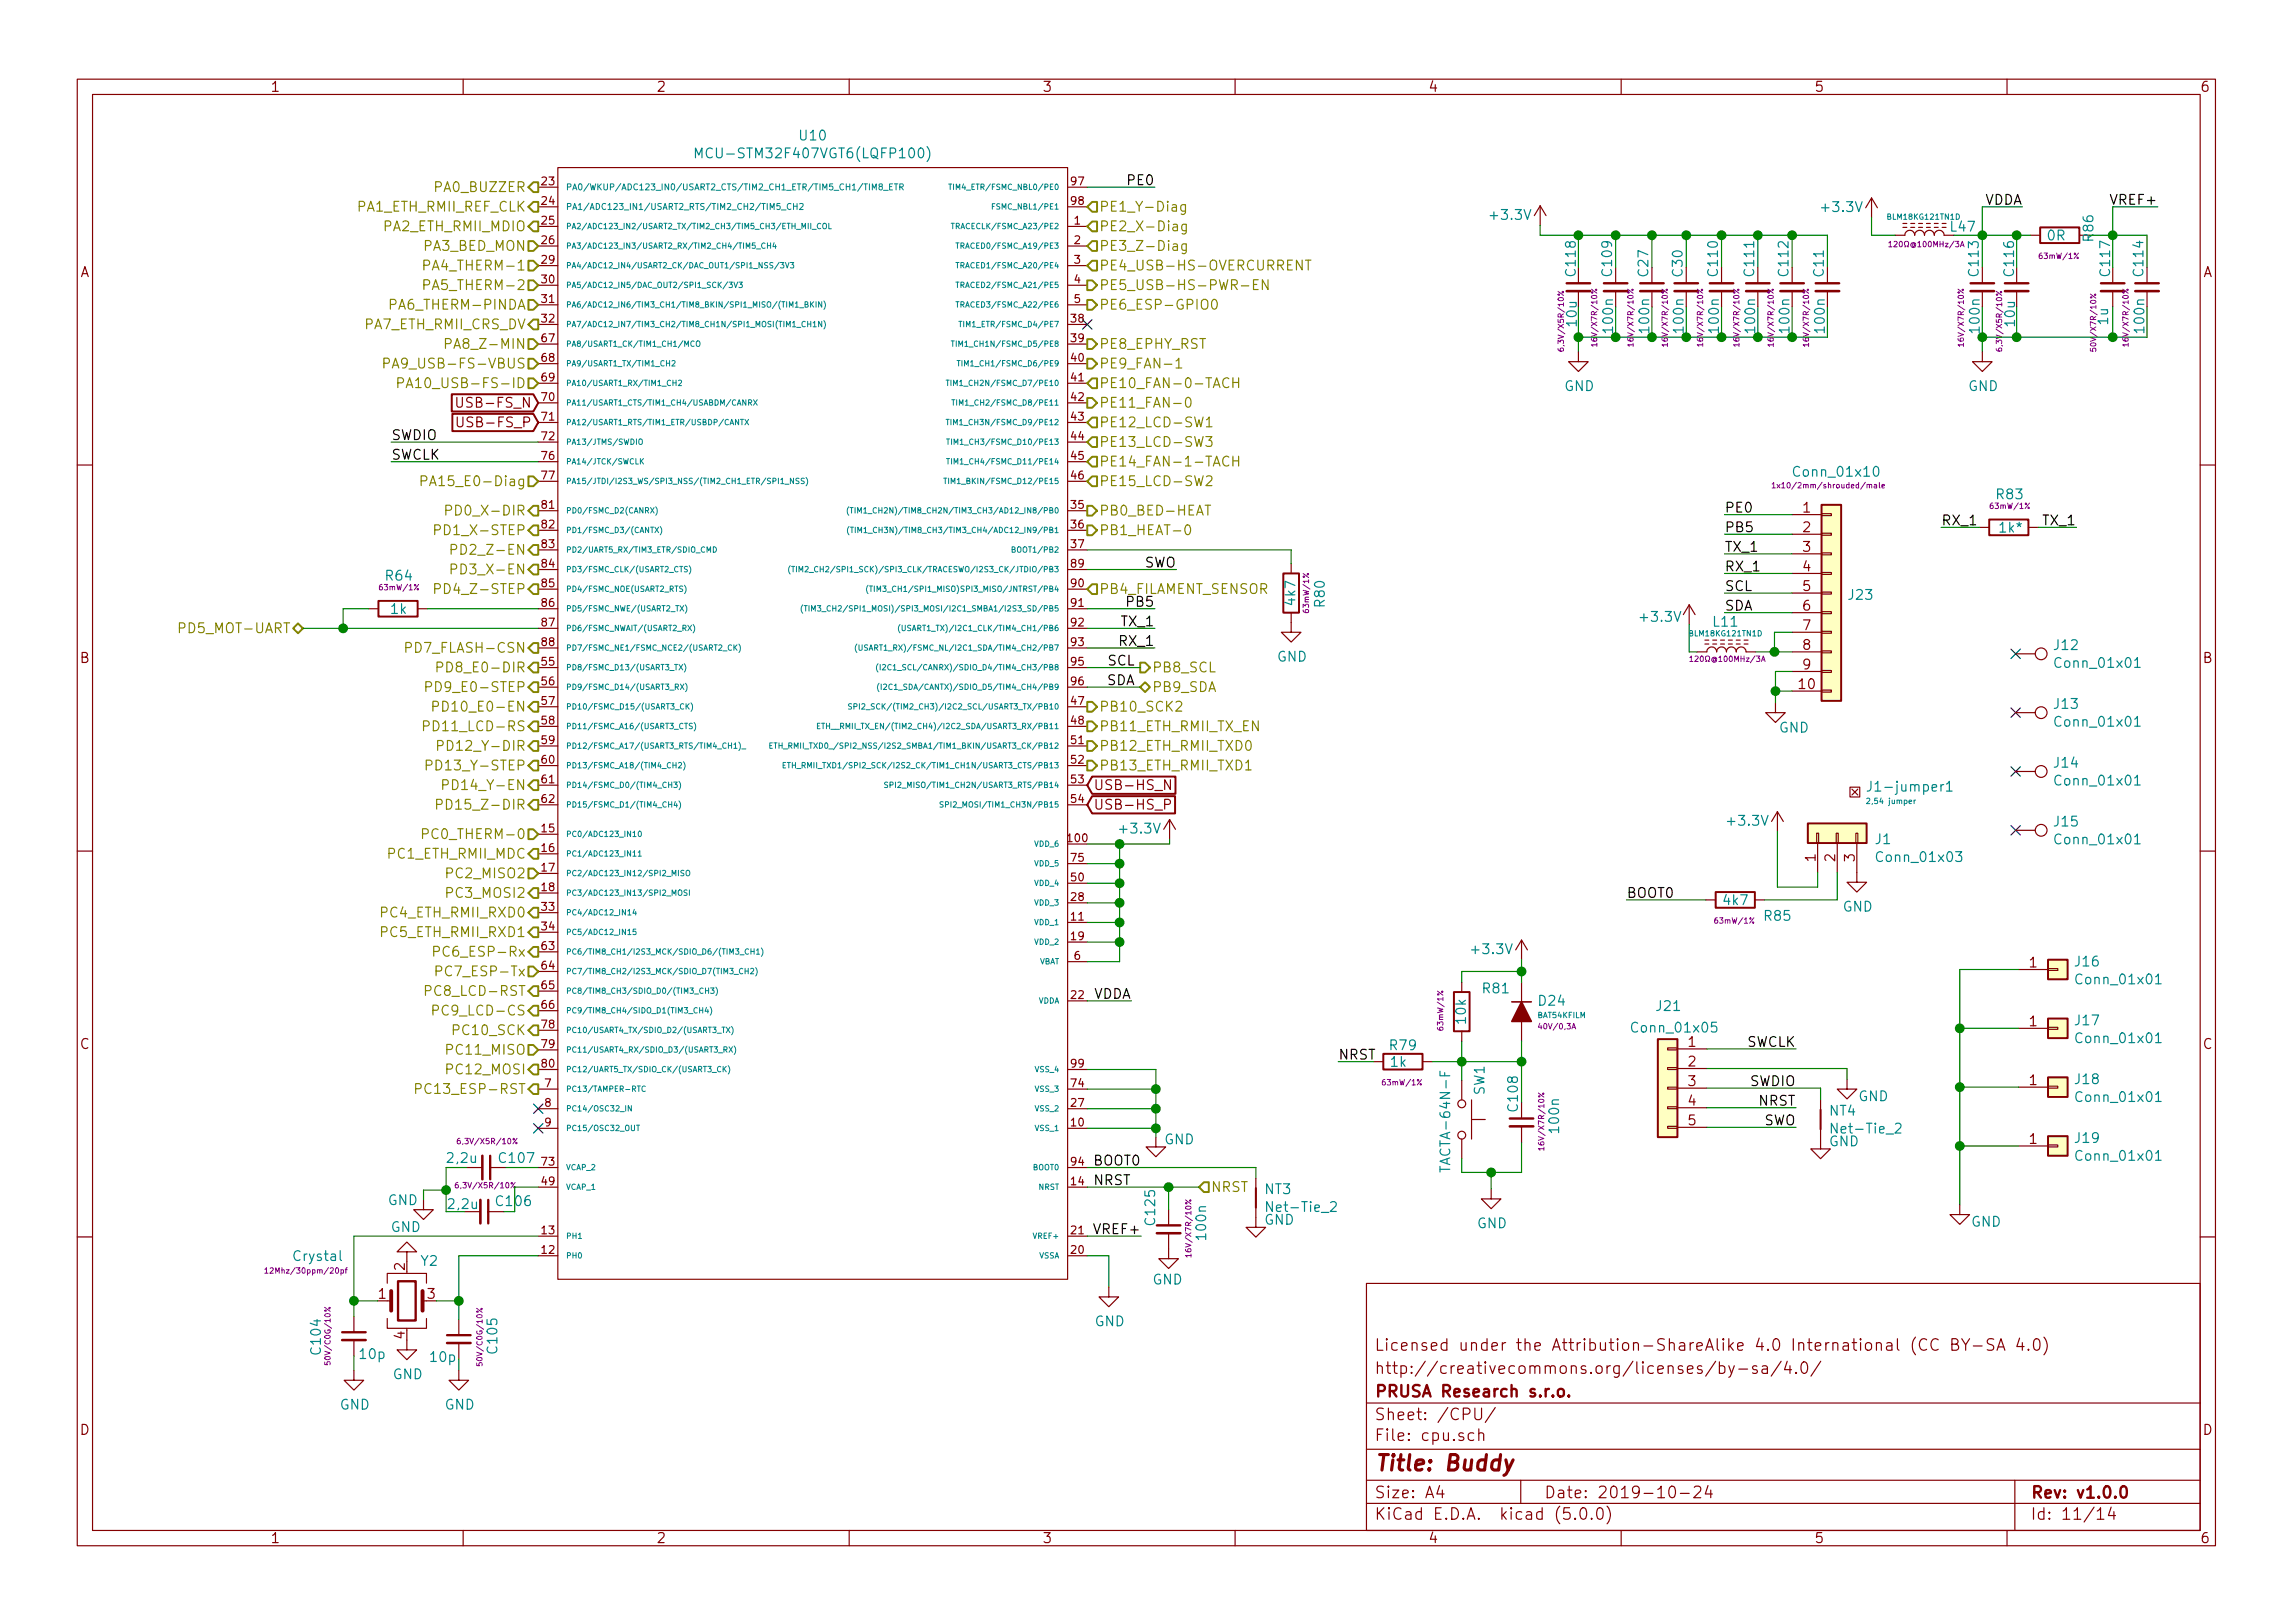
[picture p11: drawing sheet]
<svg xmlns="http://www.w3.org/2000/svg" width="297mm" height="210mm" viewBox="0 0 297 210" stroke-linecap="round" stroke-linejoin="round" font-family="sans-serif">
<defs><g id="words">
<text font-size="2.8" fill="#840000" x="178" y="190.5">Title: Buddy</text>
<g font-size="2.1" fill="#840000">
<text x="178" y="178">http://creativecommons.org/licenses/by-sa/4.0/</text>
<text x="178" y="175">Licensed under the Attribution-ShareAlike 4.0 International (CC BY-SA 4.0)</text>
<text x="178" y="184">Sheet: /CPU/</text>
<text x="178" y="181">PRUSA Research s.r.o.</text>
<text x="178" y="186.7">File: cpu.sch</text>
<text x="178" y="196.9">KiCad E.D.A. kicad (5.0.0)</text>
<text x="178" y="194.1">Size: A4</text>
<text x="200" y="194.1">Date: 2019-10-24</text>
<text x="263" y="194.1">Rev: v1.0.0</text>
<text x="263" y="196.9">Id: 11/14</text>
</g>
<g font-size="1.8" fill="#840000">
<text x="35" y="11.9">1</text>
<text x="85" y="11.9">2</text>
<text x="135" y="11.9">3</text>
<text x="185" y="11.9">4</text>
<text x="235" y="11.9">5</text>
<text x="285" y="11.9">6</text>
<text x="10.4" y="35.9">A</text>
<text x="285.4" y="35.9">A</text>
<text x="60.1" y="52.8">USB-FS_N</text>
<text x="60.2" y="55.4">USB-FS_P</text>
<text x="233.6" y="66.4">1</text>
<text x="233.6" y="69">2</text>
<text x="233.6" y="71.5">3</text>
<text x="233.6" y="74">4</text>
<text x="233.6" y="76.6">5</text>
<text x="233.6" y="79.1">6</text>
<text x="233.6" y="81.7">7</text>
<text x="10.4" y="85.9">B</text>
<text x="233.1" y="89.3">10</text>
<text x="233.6" y="84.2">8</text>
<text x="233.6" y="86.7">9</text>
<text x="285.4" y="85.9">B</text>
<text x="141.6" y="102.4">USB-HS_N</text>
<text x="141.6" y="104.9">USB-HS_P</text>
<text x="235.2" y="111.6" transform="rotate(-90 235.2 111.6)">1</text>
<text x="237.7" y="111.6" transform="rotate(-90 237.7 111.6)">2</text>
<text x="240.3" y="111.6" transform="rotate(-90 240.3 111.6)">3</text>
<text x="262.9" y="125.3">1</text>
<text x="10.4" y="135.9">C</text>
<text x="218.7" y="135.6">1</text>
<text x="262.9" y="133">1</text>
<text x="285.4" y="135.9">C</text>
<text x="218.7" y="138.2">2</text>
<text x="218.7" y="140.7">3</text>
<text x="218.7" y="143.3">4</text>
<text x="262.9" y="140.6">1</text>
<text x="218.7" y="145.8">5</text>
<text x="262.9" y="148.2">1</text>
<text x="52.5" y="164.6" transform="rotate(-90 52.5 164.6)">2</text>
<text x="49" y="168.3">1</text>
<text x="52.5" y="173.5" transform="rotate(-90 52.5 173.5)">4</text>
<text x="55.4" y="168.3">3</text>
<text x="10.4" y="185.9">D</text>
<text x="285.4" y="185.9">D</text>
<text x="35" y="199.9">1</text>
<text x="85" y="199.9">2</text>
<text x="135" y="199.9">3</text>
<text x="185" y="199.9">4</text>
<text x="235" y="199.9">5</text>
<text x="285" y="199.9">6</text>
</g>
<g font-size="1.8" fill="#008484">
<text x="91.4" y="20.5">MCU-STM32F407VGT6(LQFP100)</text>
<text x="103.7" y="18.2">U10</text>
<text x="193.2" y="28.5">+3.3V</text>
<text x="236.2" y="27.5">+3.3V</text>
<text x="204.1" y="35.6" transform="rotate(-90 204.1 35.6)">C118</text>
<text x="208.8" y="35.6" transform="rotate(-90 208.8 35.6)">C109</text>
<text x="213.5" y="35.8" transform="rotate(-90 213.5 35.8)">C27</text>
<text x="218" y="35.8" transform="rotate(-90 218 35.8)">C30</text>
<text x="222.6" y="35.6" transform="rotate(-90 222.6 35.6)">C110</text>
<text x="227.3" y="35.6" transform="rotate(-90 227.3 35.6)">C111</text>
<text x="231.7" y="35.6" transform="rotate(-90 231.7 35.6)">C112</text>
<text x="236.3" y="35.8" transform="rotate(-90 236.3 35.8)">C11</text>
<text x="252.7" y="30">L47</text>
<text x="256.3" y="35.6" transform="rotate(-90 256.3 35.6)">C113</text>
<text x="260.9" y="35.6" transform="rotate(-90 260.9 35.6)">C116</text>
<text x="265.3" y="31.2">0R</text>
<text x="271.2" y="31.2" transform="rotate(-90 271.2 31.2)">R86</text>
<text x="273.4" y="35.6" transform="rotate(-90 273.4 35.6)">C117</text>
<text x="277.7" y="35.6" transform="rotate(-90 277.7 35.6)">C114</text>
<text x="209" y="43" transform="rotate(-90 209 43)">100n</text>
<text x="213.7" y="43" transform="rotate(-90 213.7 43)">100n</text>
<text x="218.1" y="43" transform="rotate(-90 218.1 43)">100n</text>
<text x="222.7" y="43" transform="rotate(-90 222.7 43)">100n</text>
<text x="227.4" y="43" transform="rotate(-90 227.4 43)">100n</text>
<text x="231.8" y="43" transform="rotate(-90 231.8 43)">100n</text>
<text x="236.4" y="43" transform="rotate(-90 236.4 43)">100n</text>
<text x="256.5" y="43" transform="rotate(-90 256.5 43)">100n</text>
<text x="277.8" y="43" transform="rotate(-90 277.8 43)">100n</text>
<text x="202.6" y="50.7">GND</text>
<text x="255" y="50.7">GND</text>
<text x="232.7" y="61.8">Conn_01x10</text>
<text x="258.7" y="64.7">R83</text>
<text x="259.1" y="69">1k*</text>
<text x="50" y="75.2">R64</text>
<text x="239.5" y="77.7">J23</text>
<text x="50.7" y="79.5">1k</text>
<text x="167.8" y="78.3" transform="rotate(-90 167.8 78.3)">4k7</text>
<text x="171.6" y="78.6" transform="rotate(-90 171.6 78.6)">R80</text>
<text x="212.7" y="80.6">+3.3V</text>
<text x="222" y="81.2">L11</text>
<text x="165.4" y="85.7">GND</text>
<text x="266.2" y="84.2">J12</text>
<text x="266.5" y="86.5">Conn_01x01</text>
<text x="230.5" y="94.9">GND</text>
<text x="266.2" y="91.8">J13</text>
<text x="266.5" y="94.2">Conn_01x01</text>
<text x="266.2" y="99.5">J14</text>
<text x="266.5" y="101.8">Conn_01x01</text>
<text x="145.2" y="108">+3.3V</text>
<text x="224" y="107">+3.3V</text>
<text x="242.7" y="102.6">J1-jumper1</text>
<text x="266.2" y="107.1">J15</text>
<text x="243" y="109.4">J1</text>
<text x="243.4" y="111.7">Conn_01x03</text>
<text x="266.5" y="109.4">Conn_01x01</text>
<text x="223.3" y="117.3">4k7</text>
<text x="228.6" y="119.3">R85</text>
<text x="238.7" y="118.1">GND</text>
<text x="190.8" y="123.6">+3.3V</text>
<text x="268.9" y="125.2">J16</text>
<text x="192.2" y="128.7">R81</text>
<text x="199.4" y="130.3">D24</text>
<text x="214.7" y="131">J21</text>
<text x="269.2" y="127.5">Conn_01x01</text>
<text x="180.1" y="136.1">R79</text>
<text x="189.9" y="132.6" transform="rotate(-90 189.9 132.6)">10k</text>
<text x="211.7" y="133.8">Conn_01x05</text>
<text x="268.9" y="132.8">J17</text>
<text x="269.2" y="135.1">Conn_01x01</text>
<text x="180.2" y="138.2">1k</text>
<text x="192.3" y="141.9" transform="rotate(-90 192.3 141.9)">SW1</text>
<text x="196.6" y="143.8" transform="rotate(-90 196.6 143.8)">C108</text>
<text x="240.7" y="142.7">GND</text>
<text x="268.9" y="140.5">J18</text>
<text x="269.2" y="142.8">Conn_01x01</text>
<text x="150.8" y="148.3">GND</text>
<text x="202" y="146.6" transform="rotate(-90 202 146.6)">100n</text>
<text x="236.9" y="148.5">GND</text>
<text x="237" y="144.5">NT4</text>
<text x="237.8" y="146.9">Net-Tie_2</text>
<text x="268.9" y="148.1">J19</text>
<text x="64.8" y="150.7">C107</text>
<text x="163.9" y="154.7">NT3</text>
<text x="187.9" y="151" transform="rotate(-90 187.9 151)">TACTA-64N-F</text>
<text x="269.2" y="150.4">Conn_01x01</text>
<text x="50.2" y="156.1">GND</text>
<text x="50.6" y="159.6">GND</text>
<text x="64.4" y="156.3">C106</text>
<text x="149.7" y="158.6" transform="rotate(-90 149.7 158.6)">C125</text>
<text x="156.3" y="160.4" transform="rotate(-90 156.3 160.4)">100n</text>
<text x="163.8" y="158.7">GND</text>
<text x="164.6" y="157">Net-Tie_2</text>
<text x="191.3" y="159.1">GND</text>
<text x="255.3" y="158.9">GND</text>
<text x="38.2" y="163.4">Crystal</text>
<text x="54.6" y="164">Y2</text>
<text x="149.3" y="166.4">GND</text>
<text x="141.8" y="171.8">GND</text>
<text x="41.6" y="175.3" transform="rotate(-90 41.6 175.3)">C104</text>
<text x="46.7" y="176.1">10p</text>
<text x="50.9" y="178.7">GND</text>
<text x="55.8" y="176.4">10p</text>
<text x="64.4" y="175.2" transform="rotate(-90 64.4 175.2)">C105</text>
<text x="44" y="182.6">GND</text>
<text x="57.6" y="182.6">GND</text>
</g>
<g font-size="1.8">
<text x="146.3" y="24">PE0</text>
<text x="257" y="26.5">VDDA</text>
<text x="273.8" y="26.5">VREF+</text>
<text x="50.7" y="57">SWDIO</text>
<text x="50.7" y="59.6">SWCLK</text>
<text x="223.4" y="71.5">TX_1</text>
<text x="223.4" y="66.4">PE0</text>
<text x="223.4" y="69">PB5</text>
<text x="251.5" y="68.1">RX_1</text>
<text x="264.8" y="68.1">TX_1</text>
<text x="148.2" y="73.5">SWO</text>
<text x="223.4" y="74">RX_1</text>
<text x="223.4" y="76.6">SCL</text>
<text x="145.2" y="83.7">RX_1</text>
<text x="145.4" y="81.1">TX_1</text>
<text x="146.2" y="78.6">PB5</text>
<text x="223.4" y="79.1">SDA</text>
<text x="143.3" y="88.8">SDA</text>
<text x="143.5" y="86.2">SCL</text>
<text x="210.7" y="116.3">BOOT0</text>
<text x="141.6" y="129.4">VDDA</text>
<text x="173.4" y="137.3">NRST</text>
<text x="226.2" y="135.6">SWCLK</text>
<text x="226.7" y="140.7">SWDIO</text>
<text x="227.8" y="143.3">NRST</text>
<text x="228.4" y="145.8">SWO</text>
<text x="141.6" y="153.5">NRST</text>
<text x="141.7" y="151">BOOT0</text>
<text x="142.1" y="159.9">VREF+</text>
</g>
<g font-size="1.8" fill="#848400">
<text x="46.4" y="27.4">PA1_ETH_RMII_REF_CLK</text>
<text x="49.9" y="30">PA2_ETH_RMII_MDIO</text>
<text x="56.6" y="24.9">PA0_BUZZER</text>
<text x="142.4" y="30">PE2_X-Diag</text>
<text x="142.4" y="27.4">PE1_Y-Diag</text>
<text x="54.9" y="32.5">PA3_BED_MON</text>
<text x="55.9" y="35">PA4_THERM-1</text>
<text x="142.4" y="32.5">PE3_Z-Diag</text>
<text x="142.4" y="35">PE4_USB-HS-OVERCURRENT</text>
<text x="51.4" y="40.1">PA6_THERM-PINDA</text>
<text x="55.9" y="37.6">PA5_THERM-2</text>
<text x="142.4" y="37.6">PE5_USB-HS-PWR-EN</text>
<text x="142.4" y="40.1">PE6_ESP-GPIO0</text>
<text x="47.4" y="42.7">PA7_ETH_RMII_CRS_DV</text>
<text x="51.7" y="47.7">PA9_USB-FS-VBUS</text>
<text x="58.9" y="45.2">PA8_Z-MIN</text>
<text x="142.4" y="47.7">PE9_FAN-1</text>
<text x="142.4" y="45.2">PE8_EPHY_RST</text>
<text x="53.8" y="50.3">PA10_USB-FS-ID</text>
<text x="142.4" y="50.3">PE10_FAN-0-TACH</text>
<text x="142.4" y="52.8">PE11_FAN-0</text>
<text x="142.4" y="55.4">PE12_LCD-SW1</text>
<text x="142.4" y="57.9">PE13_LCD-SW3</text>
<text x="56.2" y="63">PA15_E0-Diag</text>
<text x="142.4" y="60.4">PE14_FAN-1-TACH</text>
<text x="142.4" y="63">PE15_LCD-SW2</text>
<text x="57.4" y="69.3">PD1_X-STEP</text>
<text x="59" y="66.8">PD0_X-DIR</text>
<text x="59.6" y="71.9">PD2_Z-EN</text>
<text x="142.4" y="66.8">PB0_BED-HEAT</text>
<text x="142.4" y="69.3">PB1_HEAT-0</text>
<text x="57.5" y="77">PD4_Z-STEP</text>
<text x="59.5" y="74.4">PD3_X-EN</text>
<text x="142.4" y="77">PB4_FILAMENT_SENSOR</text>
<text x="23.9" y="82">PD5_MOT-UART</text>
<text x="53.6" y="84.6">PD7_FLASH-CSN</text>
<text x="56.4" y="89.7">PD9_E0-STEP</text>
<text x="58" y="87.1">PD8_E0-DIR</text>
<text x="149.2" y="89.7">PB9_SDA</text>
<text x="149.2" y="87.1">PB8_SCL</text>
<text x="56.1" y="94.7">PD11_LCD-RS</text>
<text x="57.6" y="92.2">PD10_E0-EN</text>
<text x="142.4" y="94.7">PB11_ETH_RMII_TX_EN</text>
<text x="142.4" y="92.2">PB10_SCK2</text>
<text x="56.4" y="99.8">PD13_Y-STEP</text>
<text x="58" y="97.3">PD12_Y-DIR</text>
<text x="142.4" y="97.3">PB12_ETH_RMII_TXD0</text>
<text x="142.4" y="99.8">PB13_ETH_RMII_TXD1</text>
<text x="58.1" y="104.9">PD15_Z-DIR</text>
<text x="58.6" y="102.4">PD14_Y-EN</text>
<text x="50.5" y="111.2">PC1_ETH_RMII_MDC</text>
<text x="55.9" y="108.7">PC0_THERM-0</text>
<text x="58.3" y="113.8">PC2_MISO2</text>
<text x="49.8" y="118.9">PC4_ETH_RMII_RXD0</text>
<text x="58.3" y="116.3">PC3_MOSI2</text>
<text x="49.8" y="121.4">PC5_ETH_RMII_RXD1</text>
<text x="57.4" y="123.9">PC6_ESP-Rx</text>
<text x="56" y="129">PC8_LCD-RST</text>
<text x="57.1" y="131.6">PC9_LCD-CS</text>
<text x="57.6" y="126.5">PC7_ESP-Tx</text>
<text x="58.3" y="136.6">PC11_MISO</text>
<text x="59.1" y="134.1">PC10_SCK</text>
<text x="55.1" y="141.7">PC13_ESP-RST</text>
<text x="58.3" y="139.2">PC12_MOSI</text>
<text x="156.8" y="154.4">NRST</text>
</g>
<g font-size="1.8" fill="#840084">
<text x="204.3" y="42.2" transform="rotate(-90 204.3 42.2)">10u</text>
<text x="261" y="42.2" transform="rotate(-90 261 42.2)">10u</text>
<text x="273.1" y="42" transform="rotate(-90 273.1 42)">1u</text>
</g>
<g font-size="1.8" fill="#008400">
<text x="58.1" y="150.7">2,2u</text>
<text x="58.2" y="156.6">2,2u</text>
</g>
<g font-size="1.4" fill="#840000">
<text x="70.2" y="24">23</text>
<text x="138.8" y="24">97</text>
<text x="70.2" y="26.5">24</text>
<text x="70.2" y="29.1">25</text>
<text x="138.8" y="26.5">98</text>
<text x="139.2" y="29.1">1</text>
<text x="70.2" y="31.6">26</text>
<text x="70.2" y="34.2">29</text>
<text x="139.2" y="31.6">2</text>
<text x="139.2" y="34.2">3</text>
<text x="70.2" y="36.7">30</text>
<text x="70.2" y="39.2">31</text>
<text x="70.2" y="41.8">32</text>
<text x="138.8" y="41.8">38</text>
<text x="139.2" y="36.7">4</text>
<text x="139.2" y="39.2">5</text>
<text x="70.2" y="44.3">67</text>
<text x="70.2" y="46.9">68</text>
<text x="138.8" y="44.3">39</text>
<text x="138.8" y="46.9">40</text>
<text x="70.2" y="49.4">69</text>
<text x="70.2" y="51.9">70</text>
<text x="138.8" y="49.4">41</text>
<text x="138.8" y="51.9">42</text>
<text x="70.2" y="54.5">71</text>
<text x="70.2" y="57">72</text>
<text x="70.2" y="59.6">76</text>
<text x="138.8" y="54.5">43</text>
<text x="138.8" y="57">44</text>
<text x="138.8" y="59.6">45</text>
<text x="70.2" y="62.1">77</text>
<text x="70.2" y="65.9">81</text>
<text x="138.8" y="65.9">35</text>
<text x="138.8" y="62.1">46</text>
<text x="70.2" y="68.4">82</text>
<text x="70.2" y="71">83</text>
<text x="138.8" y="68.4">36</text>
<text x="138.8" y="71">37</text>
<text x="70.2" y="73.5">84</text>
<text x="70.2" y="76.1">85</text>
<text x="138.8" y="73.5">89</text>
<text x="138.8" y="76.1">90</text>
<text x="70.2" y="78.6">86</text>
<text x="70.2" y="81.1">87</text>
<text x="70.2" y="83.7">88</text>
<text x="138.8" y="78.6">91</text>
<text x="138.8" y="81.1">92</text>
<text x="138.8" y="83.7">93</text>
<text x="70.2" y="86.2">55</text>
<text x="70.2" y="88.8">56</text>
<text x="138.8" y="86.2">95</text>
<text x="138.8" y="88.8">96</text>
<text x="70.2" y="91.3">57</text>
<text x="70.2" y="93.8">58</text>
<text x="138.8" y="91.3">47</text>
<text x="138.8" y="93.8">48</text>
<text x="70.2" y="96.4">59</text>
<text x="70.2" y="98.9">60</text>
<text x="70.2" y="101.5">61</text>
<text x="138.8" y="96.4">51</text>
<text x="138.8" y="98.9">52</text>
<text x="138.8" y="101.5">53</text>
<text x="70.2" y="107.8">15</text>
<text x="70.2" y="104">62</text>
<text x="138.8" y="104">54</text>
<text x="70.2" y="110.4">16</text>
<text x="70.2" y="112.9">17</text>
<text x="138.4" y="109.1">100</text>
<text x="138.8" y="111.6">75</text>
<text x="70.2" y="115.4">18</text>
<text x="70.2" y="118">33</text>
<text x="138.8" y="119.2">11</text>
<text x="138.8" y="116.7">28</text>
<text x="138.8" y="114.2">50</text>
<text x="70.2" y="120.5">34</text>
<text x="70.2" y="123.1">63</text>
<text x="70.2" y="125.6">64</text>
<text x="138.8" y="121.8">19</text>
<text x="139.2" y="124.3">6</text>
<text x="70.2" y="128.1">65</text>
<text x="70.2" y="130.7">66</text>
<text x="138.8" y="129.4">22</text>
<text x="70.2" y="133.2">78</text>
<text x="70.2" y="135.8">79</text>
<text x="70.2" y="138.3">80</text>
<text x="70.6" y="140.8">7</text>
<text x="70.6" y="143.4">8</text>
<text x="138.8" y="143.4">27</text>
<text x="138.8" y="140.8">74</text>
<text x="138.8" y="138.3">99</text>
<text x="70.6" y="145.9">9</text>
<text x="138.8" y="145.9">10</text>
<text x="70.2" y="153.5">49</text>
<text x="70.2" y="151">73</text>
<text x="138.8" y="153.5">14</text>
<text x="138.8" y="151">94</text>
<text x="70.2" y="159.9">13</text>
<text x="138.8" y="159.9">21</text>
<text x="70.2" y="162.4">12</text>
<text x="138.8" y="162.4">20</text>
</g>
<g font-size="1.1" fill="#008484">
<text x="73.3" y="24.6">PA0/WKUP/ADC123_IN0/USART2_CTS/TIM2_CH1_ETR/TIM5_CH1/TIM8_ETR</text>
<text x="73.3" y="27.2">PA1/ADC123_IN1/USART2_RTS/TIM2_CH2/TIM5_CH2</text>
</g>
<g font-size="1" fill="#008484">
<text x="73.3" y="29.7">PA2/ADC123_IN2/USART2_TX/TIM2_CH3/TIM5_CH3/ETH_MII_COL</text>
<text x="124.1" y="24.6">TIM4_ETR/FSMC_NBL0/PE0</text>
<text x="124.2" y="29.7">TRACECLK/FSMC_A23/PE2</text>
<text x="129.2" y="27.1">FSMC_NBL1/PE1</text>
<text x="244.7" y="28.5">BLM18KG121TN1D</text>
<text x="73.3" y="32.2">PA3/ADC123_IN3/USART2_RX/TIM2_CH4/TIM5_CH4</text>
<text x="73.3" y="34.8">PA4/ADC12_IN4/USART2_CK/DAC_OUT1/SPI1_NSS/3V3</text>
<text x="125" y="32.2">TRACED0/FSMC_A19/PE3</text>
<text x="125" y="34.8">TRACED1/FSMC_A20/PE4</text>
<text x="73.3" y="37.3">PA5/ADC12_IN5/DAC_OUT2/SPI1_SCK/3V3</text>
<text x="73.3" y="39.8">PA6/ADC12_IN6/TIM3_CH1/TIM8_BKIN/SPI1_MISO/(TIM1_BKIN)</text>
<text x="125" y="37.3">TRACED2/FSMC_A21/PE5</text>
<text x="125" y="39.8">TRACED3/FSMC_A22/PE6</text>
<text x="73.3" y="42.4">PA7/ADC12_IN7/TIM3_CH2/TIM8_CH1N/SPI1_MOSI(TIM1_CH1N)</text>
<text x="73.3" y="44.9">PA8/USART1_CK/TIM1_CH1/MCO</text>
<text x="73.3" y="47.5">PA9/USART1_TX/TIM1_CH2</text>
<text x="124.7" y="44.9">TIM1_CH1N/FSMC_D5/PE8</text>
<text x="125.5" y="42.4">TIM1_ETR/FSMC_D4/PE7</text>
<text x="125.5" y="47.5">TIM1_CH1/FSMC_D6/PE9</text>
<text x="73.3" y="50">PA10/USART1_RX/TIM1_CH2</text>
<text x="73.3" y="52.5">PA11/USART1_CTS/TIM1_CH4/USABDM/CANRX</text>
<text x="124.2" y="50">TIM1_CH2N/FSMC_D7/PE10</text>
<text x="124.9" y="52.5">TIM1_CH2/FSMC_D8/PE11</text>
<text x="73.3" y="55.1">PA12/USART1_RTS/TIM1_ETR/USBDP/CANTX</text>
<text x="73.3" y="57.6">PA13/JTMS/SWDIO</text>
<text x="124.2" y="55.1">TIM1_CH3N/FSMC_D9/PE12</text>
<text x="124.4" y="57.6">TIM1_CH3/FSMC_D10/PE13</text>
<text x="73.3" y="60.2">PA14/JTCK/SWCLK</text>
<text x="73.3" y="62.7">PA15/JTDI/I2S3_WS/SPI3_NSS/(TIM2_CH1_ETR/SPI1_NSS)</text>
<text x="123.9" y="62.7">TIM1_BKIN/FSMC_D12/PE15</text>
<text x="124.4" y="60.2">TIM1_CH4/FSMC_D11/PE14</text>
<text x="73.3" y="66.5">PD0/FSMC_D2(CANRX)</text>
<text x="73.3" y="69.1">PD1/FSMC_D3/(CANTX)</text>
<text x="73.3" y="71.6">PD2/UART5_RX/TIM3_ETR/SDIO_CMD</text>
<text x="113.2" y="66.5">(TIM1_CH2N)/TIM8_CH2N/TIM3_CH3/AD12_IN8/PB0</text>
<text x="113.2" y="69.1">(TIM1_CH3N)/TIM8_CH3/TIM3_CH4/ADC12_IN9/PB1</text>
<text x="131.7" y="71.6">BOOT1/PB2</text>
<text x="73.3" y="74.1">PD3/FSMC_CLK/(USART2_CTS)</text>
<text x="73.3" y="76.7">PD4/FSMC_NOE(USART2_RTS)</text>
<text x="106" y="74.1">(TIM2_CH2/SPI1_SCK)/SPI3_CLK/TRACESWO/I2S3_CK/JTDIO/PB3</text>
<text x="114.8" y="76.7">(TIM3_CH1/SPI1_MISO)SPI3_MISO/JNTRST/PB4</text>
<text x="73.3" y="79.2">PD5/FSMC_NWE/(USART2_TX)</text>
<text x="73.3" y="81.8">PD6/FSMC_NWAIT/(USART2_RX)</text>
<text x="108" y="79.2">(TIM3_CH2/SPI1_MOSI)/SPI3_MOSI/I2C1_SMBA1/I2S3_SD/PB5</text>
<text x="118.6" y="81.8">(USART1_TX)/I2C1_CLK/TIM4_CH1/PB6</text>
<text x="219" y="82.4">BLM18KG121TN1D</text>
<text x="73.3" y="86.8">PD8/FSMC_D13/(USART3_TX)</text>
<text x="73.3" y="89.4">PD9/FSMC_D14/(USART3_RX)</text>
<text x="73.3" y="84.3">PD7/FSMC_NE1/FSMC_NCE2/(USART2_CK)</text>
<text x="113.5" y="84.3">(USART1_RX)/FSMC_NL/I2C1_SDA/TIM4_CH2/PB7</text>
<text x="116.4" y="86.8">(I2C1_SCL/CANRX)/SDIO_D4/TIM4_CH3/PB8</text>
<text x="116.4" y="89.4">(I2C1_SDA/CANTX)/SDIO_D5/TIM4_CH4/PB9</text>
<text x="73.3" y="91.9">PD10/FSMC_D15/(USART3_CK)</text>
<text x="73.3" y="94.5">PD11/FSMC_A16/(USART3_CTS)</text>
<text x="108.7" y="94.5">ETH__RMII_TX_EN/(TIM2_CH4)/I2C2_SDA/USART3_RX/PB11</text>
<text x="113.1" y="91.9">SPI2_SCK/(TIM2_CH3)/I2C2_SCL/USART3_TX/PB10</text>
<text x="73.3" y="97">PD12/FSMC_A17/(USART3_RTS/TIM4_CH1)_</text>
<text x="73.3" y="99.5">PD13/FSMC_A18/(TIM4_CH2)</text>
<text x="103.2" y="97">ETH_RMII_TXD0_/SPI2_NSS/I2S2_SMBA1/TIM1_BKIN/USART3_CK/PB12</text>
<text x="104.9" y="99.5">ETH_RMII_TXD1/SPI2_SCK/I2S2_CK/TIM1_CH1N/USART3_CTS/PB13</text>
<text x="73.3" y="102.1">PD14/FSMC_D0/(TIM4_CH3)</text>
<text x="73.3" y="104.6">PD15/FSMC_D1/(TIM4_CH4)</text>
<text x="116.8" y="102.1">SPI2_MISO/TIM1_CH2N/USART3_RTS/PB14</text>
<text x="123.5" y="104.6">SPI2_MOSI/TIM1_CH3N/PB15</text>
<text x="242.2" y="104.2">2,54 jumper</text>
<text x="73.3" y="108.4">PC0/ADC123_IN10</text>
<text x="73.3" y="111">PC1/ADC123_IN11</text>
<text x="73.3" y="113.5">PC2/ADC123_IN12/SPI2_MISO</text>
<text x="134.1" y="109.7">VDD_6</text>
<text x="134.1" y="112.2">VDD_5</text>
<text x="73.3" y="116">PC3/ADC123_IN13/SPI2_MOSI</text>
<text x="73.3" y="118.6">PC4/ADC12_IN14</text>
<text x="134.1" y="119.9">VDD_1</text>
<text x="134.1" y="117.3">VDD_3</text>
<text x="134.1" y="114.8">VDD_4</text>
<text x="73.3" y="121.1">PC5/ADC12_IN15</text>
<text x="73.3" y="123.7">PC6/TIM8_CH1/I2S3_MCK/SDIO_D6/(TIM3_CH1)</text>
<text x="134.1" y="122.4">VDD_2</text>
<text x="134.6" y="124.9">VBAT</text>
<text x="73.3" y="126.2">PC7/TIM8_CH2/I2S3_MCK/SDIO_D7(TIM3_CH2)</text>
<text x="73.3" y="128.7">PC8/TIM8_CH3/SDIO_D0/(TIM3_CH3)</text>
<text x="73.3" y="131.3">PC9/TIM8_CH4/SIDO_D1(TIM3_CH4)</text>
<text x="134.5" y="130">VDDA</text>
<text x="199.2" y="131.9">BAT54KFILM</text>
<text x="73.3" y="133.8">PC10/USART4_TX/SDIO_D2/(USART3_TX)</text>
<text x="73.3" y="136.4">PC11/USART4_RX/SDIO_D3/(USART3_RX)</text>
<text x="73.3" y="141.4">PC13/TAMPER-RTC</text>
<text x="73.3" y="144">PC14/OSC32_IN</text>
<text x="73.3" y="138.9">PC12/UART5_TX/SDIO_CK/(USART3_CK)</text>
<text x="134.2" y="144">VSS_2</text>
<text x="134.2" y="141.4">VSS_3</text>
<text x="134.2" y="138.9">VSS_4</text>
<text x="73.3" y="146.5">PC15/OSC32_OUT</text>
<text x="134.2" y="146.5">VSS_1</text>
<text x="73.3" y="154.1">VCAP_1</text>
<text x="73.3" y="151.6">VCAP_2</text>
<text x="133.9" y="151.6">BOOT0</text>
<text x="134.6" y="154.1">NRST</text>
<text x="73.3" y="160.5">PH1</text>
<text x="134.1" y="160.5">VREF+</text>
<text x="73.3" y="163">PH0</text>
<text x="134.6" y="163">VSSA</text>
</g>
<g font-size="1" fill="#840084">
<text x="245.6" y="32">120@100MHz/3A</text>
<text x="264.4" y="33.5">63mW/1%</text>
<text x="202.6" y="44.9" transform="rotate(-90 202.6 44.9)">6,3V/X5R/10%</text>
<text x="206.9" y="44.3" transform="rotate(-90 206.9 44.3)">16V/X7R/10%</text>
<text x="211.6" y="44.3" transform="rotate(-90 211.6 44.3)">16V/X7R/10%</text>
<text x="216.1" y="44.3" transform="rotate(-90 216.1 44.3)">16V/X7R/10%</text>
<text x="220.6" y="44.3" transform="rotate(-90 220.6 44.3)">16V/X7R/10%</text>
<text x="225.3" y="44.3" transform="rotate(-90 225.3 44.3)">16V/X7R/10%</text>
<text x="229.8" y="44.3" transform="rotate(-90 229.8 44.3)">16V/X7R/10%</text>
<text x="234.3" y="44.3" transform="rotate(-90 234.3 44.3)">16V/X7R/10%</text>
<text x="254.4" y="44.3" transform="rotate(-90 254.4 44.3)">16V/X7R/10%</text>
<text x="259.4" y="44.9" transform="rotate(-90 259.4 44.9)">6,3V/X5R/10%</text>
<text x="271.6" y="44.9" transform="rotate(-90 271.6 44.9)">50V/X7R/10%</text>
<text x="275.7" y="44.3" transform="rotate(-90 275.7 44.3)">16V/X7R/10%</text>
<text x="230.8" y="63.3">1x10/2mm/shrouded/male</text>
<text x="258" y="65.9">63mW/1%</text>
<text x="49.4" y="76.5">63mW/1%</text>
<text x="169.6" y="79.1" transform="rotate(-90 169.6 79.1)">63mW/1%</text>
<text x="219.8" y="85.7">120@100MHz/3A</text>
<text x="222.4" y="119.7">63mW/1%</text>
<text x="187" y="133.2" transform="rotate(-90 187 133.2)">63mW/1%</text>
<text x="199.6" y="133.3">40V/0,3A</text>
<text x="179.3" y="140.6">63mW/1%</text>
<text x="59.9" y="148.2">6,3V/X5R/10%</text>
<text x="200.1" y="148.4" transform="rotate(-90 200.1 148.4)">16V/X7R/10%</text>
<text x="59.6" y="153.9">6,3V/X5R/10%</text>
<text x="35.2" y="165">12Mhz/30ppm/20pf</text>
<text x="154.3" y="162.2" transform="rotate(-90 154.3 162.2)">16V/X7R/10%</text>
<text x="42.8" y="176.2" transform="rotate(-90 42.8 176.2)">50V/C0G/10%</text>
<text x="62.5" y="176.4" transform="rotate(-90 62.5 176.4)">50V/C0G/10%</text>
</g>
</g></defs>
<g fill="none" stroke="#840000" stroke-width=".15">
<path d="M10 10.3h277v189.9h-277zM12 12.2h273v186.1h-273zM60 10.3v1.9M110 10.3v1.9M160 10.3v1.9M210 10.3v1.9M260 10.3v1.9M69.7 29.3h2.6M69.7 31.9h2.6M69.7 24.3h2.6M69.7 26.8h2.6M69.7 34.4h2.6"/>
<path d="M69.7 37h2.6M69.7 39.5h2.6M72.3 21.7h66v144h-66zM138.3 29.3h2.5M138.3 31.9h2.5M138.3 24.3h2.5M138.3 26.8h2.5M138.3 34.4h2.5M138.3 37h2.5M138.3 39.5h2.5M199.5 26.7l-.7 1.2M199.5 26.7v2.5"/>
<path d="M199.5 26.7l.8 1.2M204.5 34.7v2M204.5 37.7v2M209.3 34.7v2M209.3 37.7v2M214 34.7v2M214 37.7v2M218.4 34.7v2M218.4 37.7v2M223 34.7v2M223 37.7v2M227.7 34.7v2"/>
<path d="M227.7 37.7v2M232.2 34.7v2M232.2 37.7v2M236.7 34.7v2M236.7 37.7v2M242.4 25.6l-.7 1.3M242.4 25.6v2.6M242.4 25.6l.8 1.3M245.5 30.5h1.3a.63 .63 0 0 1 .6-.7 .63 .63 0 0 1 .6 .7 .63 .63 0 0 1 .7-.7 .63 .63 0 0 1 .6 .7 .63 .63 0 0 1 .6-.7 .63 .63 0 0 1 .7 .7 .63 .63 0 0 1 .6-.7 .63 .63 0 0 1 .6 .7h1.3M246.5 29.5h.5M246.5 29h.5M247.5 29.5h.5"/>
<path d="M247.5 29h.5M248.5 29.5h.5M248.5 29h.5M249.6 29.5h.5M249.6 29h.5M250.6 29.5h.5M250.6 29h.5M251.6 29.5h.5M251.6 29h.5M256.8 34.7v2M256.8 37.7v2M261.2 34.7v2"/>
<path d="M261.2 37.7v2M263 30.5h1.3M273.7 34.7v2M273.7 37.7v2M278.1 34.7v2M278.1 37.7v2M59.2 51.5v1l.2 .3h.3l.2-.3v-1M59.2 54v1.1l.3 .2 .3-.1 .2-.1v-1.1M69.7 42h2.6M69.7 44.6h2.6M69.7 47.1h2.6M69.7 49.7h2.6"/>
<path d="M69.7 52.2h2.6M69.7 54.7h2.6M69.7 57.3h2.6M69.7 59.8h2.6M138.3 42h2.5M138.3 44.6h2.5M138.3 47.1h2.5M138.3 49.7h2.5M138.3 52.2h2.5M138.3 54.7h2.5M138.3 57.3h2.5M138.3 59.8h2.5"/>
<path d="M204.5 45.6v1.3h1.2l-1.2 1.2-1.3-1.2h1.3M256.8 45.6v1.3h1.3l-1.3 1.2-1.3-1.2h1.3M10 60.2h2M47.8 78.9h1.2M54.1 78.9h1.3M69.7 66.2h2.6M69.7 68.7h2.6M69.7 71.2h2.6M69.7 62.4h2.6M69.7 73.8h2.6M69.7 76.3h2.6M69.7 78.9h2.6"/>
<path d="M138.3 66.2h2.5M138.3 68.7h2.5M138.3 71.2h2.5M138.3 62.4h2.5M138.3 73.8h2.5M138.3 76.3h2.5M138.3 78.9h2.5M167.3 79.4v2.5h1.2l-1.2 1.3-1.3-1.3h1.3M167.3 73v1.3M218.8 78.4l-.7 1.2M218.8 78.4v2.5M218.8 78.4l.8 1.2"/>
<path d="M232.2 66.7h3.8M232.2 69.2h3.8M232.2 71.7h3.8M232.2 74.3h3.8M232.2 76.8h3.8M232.2 79.4h3.8M236 79.2h1.2v.3h-1.2zM236 76.7h1.2v.3h-1.2zM236 74.2h1.2v.2h-1.2zM236 71.6h1.2v.3h-1.2zM236 69.1h1.2v.2h-1.2zM236 66.5h1.2v.3h-1.2z"/>
<path d="M256.4 68.3h1.3M262.8 68.3h1.2M285 60.2h2M69.7 91.6h2.6M69.7 94.1h2.6M69.7 96.6h2.6M69.7 99.2h2.6M69.7 86.5h2.6M69.7 89h2.6M69.7 81.4h2.6M69.7 83.9h2.6M138.3 91.6h2.5"/>
<path d="M138.3 94.1h2.5M138.3 96.6h2.5M138.3 99.2h2.5M138.3 86.5h2.5M138.3 89h2.5M138.3 81.4h2.5M138.3 83.9h2.5M219.8 84.4h1.3a.63 .63 0 0 1 .6-.6 .63 .63 0 0 1 .7 .6 .63 .63 0 0 1 .6-.6 .63 .63 0 0 1 .6 .6 .63 .63 0 0 1 .7-.6 .63 .63 0 0 1 .6 .6 .63 .63 0 0 1 .7-.6 .63 .63 0 0 1 .6 .6h1.3M220.9 83.4h.5M220.9 82.9h.5M221.9 83.4h.5M221.9 82.9h.5"/>
<path d="M222.9 83.4h.5M222.9 82.9h.5M223.9 83.4h.5M223.9 82.9h.5M224.9 83.4h.5M224.9 82.9h.5M225.9 83.4h.5M225.9 82.9h.5M230 91.1v1.2h1.3l-1.3 1.3-1.3-1.3h1.3M232.2 89.5h3.8M232.2 81.9h3.8M232.2 84.4h3.8"/>
<path d="M232.2 87h3.8M236 89.4h1.2v.3h-1.2zM236 86.9h1.2v.2h-1.2zM236 84.3h1.2v.3h-1.2zM236 81.8h1.2v.2h-1.2zM261.1 84.7h2.6M261.1 92.3h2.6M261.1 99.9h2.6M10 110.3h2M69.7 108.1h2.6M69.7 110.6h2.6M69.7 113.2h2.6"/>
<path d="M69.7 115.7h2.6M69.7 118.2h2.6M69.7 101.7h2.6M69.7 104.3h2.6M138.3 109.3h2.5M138.3 119.5h2.5M138.3 117h2.5M138.3 114.4h2.5M138.3 101.7h2.5M138.3 104.3h2.5M138.3 111.9h2.5M150.9 104.2h.6a.34 .34 0 0 0 .1-.4 .34 .34 0 0 0-.2-.2h-.5v1.2"/>
<path d="M151.5 106.2l-.8 1.2M151.5 106.2v2.5M151.5 106.2l.8 1.2M151.6 101v1.3l-.7-1.3v1.3M221 116.6h1.2M227.3 116.6h1.3M230.3 105.2l-.8 1.2M230.3 105.2v2.5M230.3 105.2l.7 1.2M235.3 107.9h.3v1.3h-.3zM235.5 109.2v3.8M237.9 107.9h.2v1.3h-.2z"/>
<path d="M238 109.2v3.8M239.6 102h1.3v1.2h-1.3zM239.9 102.2l.8 .8M240.4 107.9h.3v1.3h-.3zM240.5 109.2v5.1h1.3l-1.3 1.3-1.2-1.3h1.2M240.7 102.2l-.8 .8M261.1 107.6h2.6M285 110.3h2M69.7 120.8h2.6M69.7 123.3h2.6M69.7 125.9h2.6M69.7 128.4h2.6"/>
<path d="M69.7 130.9h2.6M69.7 133.5h2.6M69.7 136h2.6M69.7 138.6h2.6M138.3 122h2.5M138.3 129.7h2.5M138.3 124.6h2.5M138.3 138.6h2.5M177.9 137.5h1.3M184.3 137.5h1.2M189.4 127.2v1.3M189.4 133.6v1.3"/>
<path d="M189.4 139.9v2.6M197.1 121.8l-.8 1.3M197.1 121.8v2.5M197.1 127.2v7.7M197.1 121.8l.8 1.3M216 138.3h1.3v.3h-1.3zM216 135.8h1.3v.2h-1.3zM217.3 135.9h3.8M217.3 138.4h3.8M239.3 139.8v1.3h1.2l-1.2 1.3-1.3-1.3h1.3M261.5 125.6h3.8M261.5 133.2h3.8"/>
<path d="M265.3 125.5h1.3v.2h-1.3zM265.3 133.1h1.3v.2h-1.3zM54.9 155.4v1.3h1.2l-1.2 1.3-1.3-1.3h1.3M60.2 157h2M60.5 151.3h2M63.2 157h2.1M63.5 151.3h2M69.7 146.2h2.6M69.7 153.8h2.6M69.7 143.6h2.6M69.7 141.1h2.6M69.7 151.3h2.6"/>
<path d="M138.3 146.2h2.5M138.3 153.8h2.5M138.3 143.6h2.5M138.3 141.1h2.5M138.3 151.3h2.5M149.7 147.3v1.3h1.3l-1.3 1.3-1.2-1.3h1.2M151.4 159.8v3.3h1.3l-1.3 1.2-1.3-1.2h1.3M151.4 156.7v2M162.7 152.6v6.4h1.3l-1.3 1.3-1.3-1.3h1.3M189.4 147.6v2.5M190.6 145h1.8M190.6 142.5v5.1"/>
<path d="M193.2 154v1.3h1.2l-1.2 1.3-1.3-1.3h1.3M197.1 142.9v2M197.1 145.9v2M216 145.9h1.3v.3h-1.3zM216 143.4h1.3v.2h-1.3zM216 140.8h1.3v.3h-1.3zM217.3 141h3.8M217.3 143.5h3.8M217.3 146h3.8M235.8 142.5v6.3h1.3l-1.3 1.3-1.2-1.3h1.2M253.9 156.1v1.2h1.2l-1.2 1.3-1.3-1.3h1.3M261.5 140.8h3.8"/>
<path d="M261.5 148.5h3.8M265.3 140.7h1.3v.3h-1.3zM265.3 148.3h1.3v.3h-1.3zM10 160.2h2M45.8 177.5v1.3h1.3l-1.3 1.3-1.2-1.3h1.2M45.8 170.6v2M45.8 173.6v2M50.2 170.8v1.3h5v-1.3M50.2 166.2v-1.2h5v1.2M50.2 168.5h.5M52.7 173.6v1.3h1.3l-1.3 1.2-1.3-1.2h1.3M52.7 162.2h1.3l-1.3-1.3-1.3 1.3h1.3v1.2"/>
<path d="M54.7 168.5h.5M59.4 177.5v1.3h1.3l-1.3 1.3-1.2-1.3h1.2M59.4 170.9v2.1M59.4 174v2M69.7 162.7h2.6M69.7 160.1h2.6M138.3 162.7h2.5M138.3 160.1h2.5M143.6 166.7v1.3h1.3l-1.3 1.3-1.2-1.3h1.2M177 166.3h108v32h-108zM222.2 176.3l-1.2 2M222.7 177a.53 .53 0 0 1 .7 .1v.7a.53 .53 0 0 1-.7 0"/>
<path d="M222.7 176.4v1.5M224 176.9l.3 1M224.7 176.9l-.5 1.4-.2 .1M225.2 177.4h1.2M227.6 177l-.4-.1-.2 .3a.48 .48 0 0 0 .6 .3l.1 .1-.1 .2-.1 .1-.5-.1M228.3 177l.1-.1 .5 .1 .1 .1v.8M229 177.3l-.6 .1a.29 .29 0 0 0-.2 .2 .29 .29 0 0 0 .2 .3l.6-.1M230.7 176.3l-1.3 2M231.5 176.3l-.3 1.1h.9M231.9 176.9v1M232.7 177.8v.1l-.1-.1h.1v.1M233.5 176.6a.35 .35 0 0 1 .3-.2 .35 .35 0 0 1 .3 .3 .77 .77 0 0 1-.4 1.2 .9 .9 0 0 1-.2-1.3z"/>
<path d="M235.9 176.3l-1.3 2M248.1 173.2a1.79 1.79 0 0 0 0 2.3M249.6 173.6a.6 .6 0 0 0-.8 0 .6 .6 0 0 0-.2 .7 .58 .58 0 0 0 .3 .6 .58 .58 0 0 0 .7-.1M251.1 173.6a.6 .6 0 0 0-.8 0 .6 .6 0 0 0-.2 .7 .58 .58 0 0 0 .3 .6 .58 .58 0 0 0 .7-.1M252.9 174.1h.5a.36 .36 0 0 0 .3-.3 .36 .36 0 0 0-.3-.4h-.5v1.5h.5a.4 .4 0 0 0 .3-.4 .4 .4 0 0 0-.3-.4M254.1 173.4l.5 .8 .5-.8M254.6 174.2v.7M255.6 174.4h1.2M258.3 173.5l-.2-.1-.5 .1a.36 .36 0 0 0-.2 .4 .36 .36 0 0 0 .3 .2 .53 .53 0 0 1 .6 .4 .33 .33 0 0 1-.3 .4l-.6-.1M258.7 174.9l.5-1.5 .5 1.5M258.9 174.5h.7M261.6 173.3l-.3 1.1h.9"/>
<path d="M262 173.9v1M262.8 174.8v.1l-.1-.1h.1v.1M263.6 173.6a.37 .37 0 0 1 .3-.2 .37 .37 0 0 1 .3 .3 1.26 1.26 0 0 1-.1 1.1 .37 .37 0 0 1-.6-.2 1.49 1.49 0 0 1 .1-1zM264.8 173.2a1.71 1.71 0 0 1 0 2.3M285 160.2h2M60 198.3v1.9M110 198.3v1.9M160 198.3v1.9M177 194.8h108M177 191.8h108M177 187.8h108M177 181.8h108"/>
<path d="M186.5 192.5l-.4 1h1M186.8 193v1M190.9 185.7l-.4-.1-.3 .3 .1 .6 .2 .1 .4-.1M191.1 182.4v1.2v.2a.48 .48 0 0 0 .8-.2v-1.2M191.6 185.7a.38 .38 0 0 1 .6 .1v.8M191.6 185.1v1.5M193.7 182.3l-1.3 2M197 191.8v3M204 196.7h.1l-.1 .1v-.1v.1M204.8 195.5a.35 .35 0 0 1 .4-.2 .35 .35 0 0 1 .3 .3 .88 .88 0 0 1-.3 1.2h-.1a.87 .87 0 0 1-.3-1.3zM206.2 196.7v.1l-.1-.1h.1v.1M207 195.4a.37 .37 0 0 1 .6 .2 1.26 1.26 0 0 1-.1 1.1 .34 .34 0 0 1-.6-.2 1.2 1.2 0 0 1 .1-1.1z"/>
<path d="M208.2 195.1a1.71 1.71 0 0 1 0 2.3M210 198.3v1.9M216.3 192.7a.35 .35 0 0 1 .4-.2 .35 .35 0 0 1 .3 .3 .88 .88 0 0 1-.3 1.2h-.1a.87 .87 0 0 1-.3-1.3zM217.7 193.5h1.1M219.5 192.7l.2-.2h.3a.41 .41 0 0 1 .3 .7l-.9 .8h.9M221.3 192.5l-.4 1h.9M221.6 193v1M260 198.3v1.9M261 191.8v6.5M271.7 195.8l.3-.3 .1-.2v1.5M271.7 196.8h.8M273.5 195.2l-.4 1.1h.9"/>
<path d="M273.8 195.8v1"/>
<circle cx="264.4" cy="92.3" r=".76"/>
<circle cx="264.4" cy="84.7" r=".76"/>
<circle cx="264.4" cy="99.9" r=".76"/>
<circle cx="264.4" cy="107.6" r=".76"/>
<circle cx="189.4" cy="147.1" r=".51"/>
<circle cx="189.4" cy="143" r=".51"/>
</g>
<g fill="none" stroke="#840000" stroke-width=".3">
<path d="M202.9 36.7h3.1M207.8 36.7h3M212.5 36.7h3M216.9 36.7h3.1M221.5 36.7h3M226.2 36.7h3M230.6 36.7h3.1M235.2 36.7h3.1M255.3 36.7h3M259.7 36.7h3.1M272.2 36.7h3M276.6 36.7h3.1"/>
<path d="M63.2 155.4v3.1M63.5 149.7v3.1M149.9 158.7h3M195.6 144.9h3M44.3 172.6h3.1M51.6 166h2.2v5.1h-2.2zM57.9 173h3.1M201.9 180.1a.41 .41 0 0 1 .7 .1v.4a.41 .41 0 0 1-.4 .3 .41 .41 0 0 1-.4-.3zM203.2 180.8h.1l-.1 .1v-.1v.1M274.9 192.6a.37 .37 0 0 1 .6 .2 1.26 1.26 0 0 1-.2 1.1 .37 .37 0 0 1-.6-.2 1.3 1.3 0 0 1 .2-1.1z"/>
</g>
<path d="M196 189.1l-.9 1.8-.3 .2" fill="none" stroke="#840000" stroke-width=".41"/>
<path d="M50.7 167.3v2.5M54.7 167.3v2.5" fill="none" stroke="#840000" stroke-width=".51"/>
<g fill="none" stroke="#008484" stroke-width=".15">
<path d="M119 19.3a.31 .31 0 0 1 .4-.1 .31 .31 0 0 1 .2 .2 .7 .7 0 0 1-.2 1h-.3a1.06 1.06 0 0 1-.1-1.1zM120.1 19a1.47 1.47 0 0 1 0 1.9M90.1 20.4v-1.2l.4 .9 .4-.9v1.2M242.8 60.5a.29 .29 0 0 1 .3-.1 .29 .29 0 0 1 .2 .3l.1 .2a.62 .62 0 0 1-.3 .8l-.3-.1a1 1 0 0 1 0-1.1zM276.5 85.5l.4-.3v1.3M276.5 93.2l.4-.4v1.3M276.5 86.5h.7M276.5 94.1h.7M242.4 101.2v.9a.39 .39 0 0 1-.5 .4M252.1 101.6l.4-.4v1.3M252.1 102.5h.8M253.3 110.3h.8l-.4 .5a.33 .33 0 0 1 .4 .3l-.1 .5h-.5l-.2-.1"/>
<path d="M276.5 100.8l.4-.4v1.3M276.5 108.4l.4-.4v1.3M276.5 101.7h.7M276.5 109.3h.7M186.5 138.8v.6h1.3M187.1 139v.4M222.4 132.4h-.7v.6l.2-.1 .4 .1 .1 .2v.4l-.2 .1h-.3l-.2-.1M279.2 126.5l.4-.3v1.3M279.2 134.2l.4-.4v1.3M279.2 127.5h.8M279.2 135.1h.8M164.8 155.7v1.2l-.7-1.2v1.2"/>
<path d="M172.4 155.8l.2-.1h.3l.2 .1v.2v.2l-.8 .7h.8M186.5 151.1v.7M238 145.5v1.3l-.8-1.3v1.3M245.5 145.6l.2-.1h.3l.2 .1 .1 .3-.1 .2-.7 .7h.8M279.2 141.8l.4-.4v1.3M279.2 149.4l.4-.4v1.3M279.2 142.7h.8M279.2 150.3h.8M44.1 162v1.1l.1 .2"/>
</g>
<g fill="none" stroke="#840084" stroke-width=".13">
<path d="M201.8 38.2l.1-.1 .1 .1-.1 .1zM201.8 37.7l.7 .6M202.4 37.8h.1v.1h-.1zM206.1 37.5l.8 .5M206.7 37.5l.2 .1-.1 .1-.1-.1zM210.8 37.5l.8 .5M211.4 37.5l.2 .1-.1 .1-.1-.1zM215.3 37.5l.7 .5M215.8 37.5l.2 .1-.1 .1-.1-.1zM219.9 37.5l.7 .5M220.4 37.5l.2 .1-.1 .1-.1-.1zM224.6 37.5l.7 .5"/>
<path d="M225.1 37.5l.2 .1-.1 .1-.1-.1zM229 37.5l.7 .5M229.6 37.5l.1 .1-.1 .1-.1-.1zM233.6 37.5l.7 .5M234.1 37.5l.2 .1-.1 .1-.1-.1zM244.7 31.5l.2-.2v.7M244.7 32h.4M245.4 31.3h.2l.2 .2-.5 .5h.5M253.6 37.5l.8 .5M253.9 32l.3-.7 .2 .7M254 31.8h.4M254.2 37.5l.2 .1-.1 .1-.1-.1z"/>
<path d="M258.6 38.2l.1-.1 .1 .1-.1 .1zM258.6 37.7l.7 .6M259.2 37.8h.1v.1h-.1zM270.8 38.1l.7 .5M271.3 38.1l.2 .1-.1 .1-.1-.1zM275 37.5l.7 .5M275.5 37.5l.2 .1-.1 .1-.1-.1zM201.8 45.2l.2 .3h.4l.1-.1v-.3h-.3l-.1 .1v.2l.1 .1M206.9 44.7h-.8l.2 .2M206.9 44.5v.4M211.6 44.7h-.8l.2 .2M211.6 44.5v.4"/>
<path d="M216 44.7h-.7l.2 .2M216 44.5v.4M220.6 44.7h-.7l.2 .2M220.6 44.5v.4M225.3 44.7h-.7l.2 .2M225.3 44.5v.4M229.7 44.7h-.7l.2 .2M229.7 44.5v.4M234.3 44.7h-.7l.2 .2M234.3 44.5v.4M254.4 44.7h-.8l.2 .2M254.4 44.5v.4"/>
<path d="M258.6 45.2l.2 .3h.4l.1-.1v-.3h-.3l-.1 .1v.2l.1 .1M270.8 45.1v.4h.3v-.3l.3-.1v.4M275.7 44.7h-.7l.2 .2M275.7 44.5v.4M229.6 62.7l.2-.2v.7M229.6 63.2h.4M230.2 62.8l.4 .4M230.6 62.8l-.4 .4M242.8 62.8h.3v.4M243.1 62.9l-.3 .2v.1h.3M243.5 62.5v.6l.1 .1M243.8 63l.3-.1v-.1h-.2l-.1 .1v.3h.3"/>
<path d="M218.9 85.2l.2-.2v.7M218.9 85.7h.4M219.6 85.1l.2-.1 .2 .2-.5 .5h.5M228.2 85.7l.2-.7 .3 .7M228.2 85.5h.4M199.5 132.6l-.2 .5h.4M203.6 133.3l.3-.7 .2 .7M203.7 133.1h.3M59.3 153.2l-.3 .2v.4l.1 .1 .3-.1-.1-.3h-.2l-.1 .1M59.6 147.5l-.3 .1-.1 .5 .2 .1 .2-.1v-.3l-.2-.1-.2 .2M66.5 153.8l.1-.1 .1 .1-.1 .1zM66.7 153.2l-.5 .7"/>
<path d="M66.8 148.1l.1-.1 .1 .1-.1 .1zM67 147.5l-.6 .7M153.6 155.4l.7 .6M154.1 155.5h.2l-.1 .1-.1-.1zM199.3 141.6l.7 .5M199.8 141.6l.2 .1-.1 .1-.1-.1zM200 148.8h-.7l.2 .2M200 148.6v.4M34.3 164.4l.2-.2v.7M34.3 164.9h.4M35 164.3l.3-.1 .1 .2-.4 .5h.4M42.1 176.4v.4h.3v-.3l.2-.1 .2 .1-.1 .3"/>
<path d="M42.1 169.4l.7 .5M42.6 169.4h.1v.1h-.1zM44.2 164.5h.2l.1 .1-.1 .3h-.2M44.2 164.5v.7M44.7 164.5h.3M45 164.2l-.2 .1v.6M61.7 176.6v.3h.4v-.3l.2-.1 .2 .2-.1 .2M61.7 169.5l.8 .5M62.3 169.5h.1v.2h-.1zM154.3 162.7h-.7l.2 .2M154.3 162.5v.4"/>
</g>
<g fill="none" stroke="#840000" stroke-width=".33">
<path d="M202.9 37.7h3.1M207.8 37.7h3M212.5 37.7h3M216.9 37.7h3.1M221.5 37.7h3M226.2 37.7h3M230.6 37.7h3.1M235.2 37.7h3.1M255.3 37.7h3M259.7 37.7h3.1M272.2 37.7h3M276.6 37.7h3.1"/>
<path d="M62.2 155.4v3.1M62.5 149.7v3.1M149.9 159.8h3M195.6 145.9h3M44.3 173.6h3.1M57.9 174h3.1"/>
</g>
<g fill="none" stroke="#008400" stroke-width=".15">
<path d="M140.8 24.3h8.8M199.5 29.2v1.3h37.2v4.2M204.5 30.5v4.2M204.5 39.7v5.9M209.3 30.5v4.2M209.3 39.7v4M214 30.5v4.2M214 39.7v4M218.4 30.5v4.2M218.4 39.7v4M223 30.5v4.2M223 39.7v4"/>
<path d="M227.7 30.5v4.2M227.7 39.7v4M232.2 30.5v4.2M232.2 39.7v4M236.7 39.7v4h-32.2M242.4 28.2v2.3h3.1M253.1 30.5h9.9M256.8 39.7v5.9M261.2 30.5v4.2M261.2 39.7v4M262 26.8h-5.2v7.9M270.6 30.5h7.5v4.2"/>
<path d="M273.7 39.7v4M278.1 39.7v4h-21.3M279.5 26.8h-5.8v7.9M50.7 57.3h19M50.7 59.8h19M47.8 78.9h-3.4v2.5M55.4 78.9h14.3M140.8 71.2h26.5v1.8M140.8 78.9h8.8M140.8 73.8h11.6M223.4 76.8h8.8M223.4 79.4h8.8"/>
<path d="M223.4 74.3h8.8M223.4 71.7h8.8M223.4 66.7h8.8M223.4 69.2h8.8M251.5 68.3h4.9M264 68.3h5M39.2 81.4h30.5M140.8 81.4h8.8M140.8 83.9h8.8M140.8 86.5h6.9M140.8 89h6.9M218.8 80.9v3.5h1"/>
<path d="M227.5 84.4h4.7M230 89.5h2.2M232.2 87h-2.2v4.1M232.2 81.9h-2.3v2.5M140.8 119.5h4.2M140.8 117h4.2M140.8 114.4h4.2M140.8 111.9h4.2M145 109.3v15.3h-4.2M151.5 108.7v.6h-10.7M210.7 116.6h10.3M230.3 107.7v7.2h5.2v-1.9"/>
<path d="M238 113v3.6h-9.4M140.8 122h4.2M140.8 129.7h5.8M140.8 138.6h8.9v8.7M173.4 137.5h4.5M185.5 137.5h11.6M189.4 134.9v5M197.1 125.9h-7.7v1.3M197.1 124.3v2.9M197.1 134.9v8M221.1 138.4h18.2v1.4M221.1 135.9h11.6"/>
<path d="M253.9 133.2h7.6M261.5 125.6h-7.6v30.5M57.8 151.3v5.7M57.8 154.2h-2.9v1.2M65.5 151.3h4.2M69.7 153.8h-3v3.2h-1.4M140.8 151.3h21.9v1.3M140.8 153.8h14.5M140.8 141.1h8.9M140.8 143.6h8.9M140.8 146.2h8.9M151.4 153.8v2.9"/>
<path d="M193.2 151.9v2.1M197.1 147.9v4h-7.7v-1.8M221.1 143.5h11.6M221.1 146h11.6M221.1 141h14.7v1.5M253.9 140.8h7.6M253.9 148.5h7.6M45.8 175.6v1.9M45.8 168.5h3.1M56.5 168.5h2.9M59.4 176v1.5M69.7 160.1h-23.9v10.5"/>
<path d="M69.7 162.7h-10.3v8.2M140.8 160.1h7M140.8 162.7h2.8v4"/>
</g>
<g fill="#008400" stroke="#008400" stroke-width=".25">
<circle cx="45.8" cy="168.5" r=".51"/>
<circle cx="59.4" cy="168.5" r=".51"/>
<circle cx="57.8" cy="154.2" r=".51"/>
<circle cx="189.4" cy="137.5" r=".51"/>
<circle cx="193.2" cy="151.9" r=".51"/>
<circle cx="145" cy="122" r=".51"/>
<circle cx="145" cy="119.5" r=".51"/>
<circle cx="145" cy="117" r=".51"/>
<circle cx="145" cy="114.4" r=".51"/>
<circle cx="145" cy="111.9" r=".51"/>
<circle cx="145" cy="109.3" r=".51"/>
<circle cx="214" cy="30.5" r=".51"/>
<circle cx="218.4" cy="30.5" r=".51"/>
<circle cx="223" cy="30.5" r=".51"/>
<circle cx="227.7" cy="30.5" r=".51"/>
<circle cx="227.7" cy="43.7" r=".51"/>
<circle cx="223" cy="43.7" r=".51"/>
<circle cx="218.4" cy="43.7" r=".51"/>
<circle cx="214" cy="43.7" r=".51"/>
<circle cx="256.8" cy="30.5" r=".51"/>
<circle cx="261.2" cy="30.5" r=".51"/>
<circle cx="273.7" cy="30.5" r=".51"/>
<circle cx="261.2" cy="43.7" r=".51"/>
<circle cx="273.7" cy="43.7" r=".51"/>
<circle cx="149.7" cy="143.6" r=".51"/>
<circle cx="149.7" cy="141.1" r=".51"/>
<circle cx="149.7" cy="146.2" r=".51"/>
<circle cx="209.3" cy="30.5" r=".51"/>
<circle cx="209.3" cy="43.7" r=".51"/>
<circle cx="253.9" cy="133.2" r=".51"/>
<circle cx="253.9" cy="140.8" r=".51"/>
<circle cx="253.9" cy="148.5" r=".51"/>
<circle cx="197.1" cy="137.5" r=".51"/>
<circle cx="197.1" cy="125.9" r=".51"/>
<circle cx="204.5" cy="43.7" r=".51"/>
<circle cx="204.5" cy="30.5" r=".51"/>
<circle cx="256.8" cy="43.7" r=".51"/>
<circle cx="232.2" cy="30.5" r=".51"/>
<circle cx="232.2" cy="43.7" r=".51"/>
<circle cx="44.5" cy="81.4" r=".51"/>
<circle cx="230" cy="89.5" r=".51"/>
<circle cx="229.9" cy="84.4" r=".51"/>
<circle cx="151.4" cy="153.8" r=".51"/>
</g>
<g fill="none" stroke="#008484" stroke-width=".13">
<path d="M94.3 36.5l-.7 .9M94.4 36.5h.5l-.3 .3 .2 .1v.3h-.4M95.1 36.5l.2 .8 .3-.8M95.7 36.5h.5l-.3 .3 .3 .2-.1 .2h-.4M97.8 31.5h-.3l-.1 .3h.4v.3h-.4M98 32.3h.5M99.1 31.5a.32 .32 0 0 0-.5 .3 .32 .32 0 0 0 .5 .3M99.4 31.5v.7M99.4 31.8h.4M99.8 31.5v.7M100.1 34.1l-.3-.1-.1 .1v.2l.4 .1v.2l-.1 .1h-.3M100.3 31.4l-.2 .5h.5"/>
<path d="M100.5 31.7v.5M100.9 34l-.6 .9M101.1 34h.4l-.2 .3 .2 .1v.3h-.4M101.2 27.2h.6M101.8 34l.2 .7 .2-.7M102.4 34h.4l-.2 .3h.2v.4h-.4M102.5 26.4a.36 .36 0 0 0-.5 .3 .36 .36 0 0 0 .5 .4M102.8 26.4v.7M102.8 26.7h.5M103 39.3l.2-.2v.7M103 39.8h.4M103.3 26.4v.7"/>
<path d="M103.6 26.4h.3h.1v.2l-.4 .5h.4M103.6 39.9h.5M104.3 39.4h.3v-.2l-.3-.1v.7h.2l.2-.2-.2-.2M104.7 28.9v.7M105 39.1v.7M105 28.9v.7M105.1 39.4l.3 .4M105.2 29.7h.5M105.4 39.1l-.4 .4M105.7 39.1v.7M106.3 29a.32 .32 0 0 0-.4 .3 .32 .32 0 0 0 .4 .3M106.5 39.1v.7l-.5-.7v.7"/>
<path d="M106.6 29l.2-.1 .2 .1 .1 .4a.24 .24 0 0 1-.3 .2 .24 .24 0 0 1-.2-.2zM106.7 39a.83 .83 0 0 1 0 1.1M107.4 28.9v.7h.3M113 24.6v-.8l.3 .6 .2-.6v.8M114 24.1h-.1v-.2l.3-.1 .1 .3-.4 .1v.1v.2l.1 .1h.2l.1-.1-.1-.4M114.5 24.7h.6M115.2 24.2h.3M115.6 23.8h-.4v.8h.4M115.8 23.8h.5M116.1 23.8v.8M116.6 24.2h.3l.1-.1v-.2l-.4-.1v.8M116.7 24.2l.3 .4"/>
<path d="M122.9 23.8h.4M123.1 23.8v.8M123.2 28.9h.4M123.4 28.9v.7M123.5 23.8v.8M123.8 31.5h.4M123.8 34h.4M123.8 36.5h.4M123.8 39.1h.4M123.9 29.3h.3l.1-.1-.1-.2-.3-.1v.7M124 31.5v.7M124 34v.7"/>
<path d="M124 36.5v.8M124 39.1v.7M124.5 31.8h.3l.1-.1-.1-.2h-.3v.7M124.5 34.4h.3l.1-.1-.1-.2-.3-.1v.7M124.5 36.9h.3l.1-.1-.1-.2-.3-.1v.8M124.5 39.5l.3-.1 .1-.1-.1-.1-.3-.1v.7M124.6 31.8l.3 .4M124.6 34.4l.3 .3M124.6 36.9l.3 .4M124.6 39.5l.3 .3M128.5 26.7h.3M128.9 26.4h-.4v.7"/>
<path d="M253.4 27.7a.36 .36 0 0 1 .4 .4 .36 .36 0 0 1-.4 .3zM82.4 59.4v.7h.3M82.8 57l.1-.1 .3 .1v.3l-.1 .3h-.2l-.1-.1zM83 59.4v.7M83.1 59.7l.3 .4M83.4 59.4l-.4 .4M86.3 47.1h.4M86.7 46.7v.7M87 46.8l.3-.1 .2 .2-.5 .5h.5M87.2 49.6h.4M87.6 49.2v.8M87.9 49.3l.3-.1 .1 .2-.4 .6h.4"/>
<path d="M89.9 44.2a.32 .32 0 0 0-.4 .3 .32 .32 0 0 0 .4 .3M90.2 44.3l.2-.1 .2 .1 .1 .3-.2 .3a.23 .23 0 0 1-.3-.3zM95.7 54.3v.7l-.4-.7v.7M95.9 54.3h.4M96.1 54.3v.7M96.5 54.3l.5 .7M96.6 51.8v.7l-.4-.7v.7M97 52.2l.3-.1 .1-.1-.1-.1-.3-.1v.7M97 54.3l-.5 .7M97.1 52.2l.3 .3M97.6 51.8l.5 .7M98.1 51.8l-.5 .7"/>
<path d="M103.2 42.4h.5M104.3 41.7a.32 .32 0 0 0-.4 .3 .32 .32 0 0 0 .4 .3M104.6 41.6v.7M104.6 42h.4M105 41.6v.7M105.3 41.8l.2-.2v.7M105.3 42.3h.4M106.5 41.6v.7l-.5-.7v.7M106.7 41.5a.83 .83 0 0 1 0 1.1M122.6 49.2h.4M122.6 54.3h.4M122.6 56.9h.4"/>
<path d="M122.6 59.4h.4M122.8 49.2v.8M122.8 54.3v.7M122.8 56.9v.7M122.8 59.4v.7M123.2 49.2v.8M123.2 54.3v.7M123.2 44.2h.4M123.3 56.9v.7M123.3 59.4v.7M123.3 51.8h.4M123.4 44.2v.7"/>
<path d="M123.5 51.8v.7M123.5 50v-.8l.3 .6 .2-.6v.8M123.5 55v-.7l.3 .5 .2-.5v.7M123.6 57.6v-.7l.2 .5 .3-.5v.7M123.9 44.2v.7M123.9 51.8v.7M124 46.7h.4M124.2 46.7v.7M124.2 44.9v-.7l.2 .5 .3-.5v.7M124.2 41.6h.4M124.3 52.5v-.7l.2 .5 .2-.5v.7M124.4 41.6v.7"/>
<path d="M124.6 46.7v.7M124.8 41.6v.7M124.9 47.4v-.7l.3 .5 .2-.5v.7M84.3 68.3h.4M84.3 65.8l.4 .7M84.7 65.8l-.4 .7M84.8 68.3l.5 .7M84.9 65.7a.83 .83 0 0 1 0 1M85.3 68.3l-.5 .7M85.5 68.2a.83 .83 0 0 1 0 1.1M88 73.4h.4M88.1 78.5l.5 .7"/>
<path d="M88.4 76l-.2-.1-.1 .1v.2l.3 .1v.2l-.1 .1h-.3M88.6 78.5l-.5 .7M88.7 75.8a.83 .83 0 0 1 0 1.1M88.8 78.4a.83 .83 0 0 1 0 1M89.1 73.4h-.3l-.1 .1v.2l.3 .1 .1 .2-.2 .1h-.3M89.3 73.3a.83 .83 0 0 1 0 1.1M91.6 71.5v-.7l.2 .5 .2-.5v.7M92.4 70.8a.36 .36 0 0 1 .4 .4 .36 .36 0 0 1-.4 .3zM101.1 62.1l.2-.2v.8M101.1 62.7h.4M101.7 62.7h.5M102.4 73.3a.83 .83 0 0 0 0 1.1"/>
<path d="M102.5 73.4h.4M102.7 73.4v.7M102.8 61.9v.8l-.4-.8v.8M103.2 73.4v.7M103.5 62l-.3-.1-.1 .2v.1l.4 .2v.2h-.4M103.5 74.1v-.7l.3 .5 .2-.5v.7M104 78.4a.83 .83 0 0 0 0 1M104.2 78.5h.4M104.2 62l-.3-.1-.1 .1v.2l.3 .2 .1 .1-.2 .2-.2-.1M104.3 73.5l.3-.1 .1 .2-.4 .5h.4M104.4 78.5v.7M104.4 61.8a.83 .83 0 0 1 0 1.1"/>
<path d="M104.8 78.5v.7M104.8 74.2h.6M105.1 79.2v-.7l.3 .5 .2-.5v.7M105.9 78.5h.4l-.2 .2 .2 .1v.3h-.4M105.9 73.5a.32 .32 0 0 0-.4 .2 .32 .32 0 0 0 .4 .3M106.5 79.2h.5M107.6 78.5a.32 .32 0 0 0-.5 .3 .32 .32 0 0 0 .5 .3M110 65.7a.83 .83 0 0 0 0 1M110 68.2a.83 .83 0 0 0 0 1.1M110.1 65.8h.4M110.2 68.3h.4M110.3 65.8v.7"/>
<path d="M110.4 68.3v.7M110.8 65.8v.7M110.8 68.3v.7M111.1 66.5v-.7l.2 .5 .3-.5v.7M111.1 69v-.7l.3 .5 .2-.5v.7M111.9 66l.2-.2v.7M111.9 66.5h.4M111.9 68.5l.2-.2v.7M111.9 69h.4M112.4 66.5h.6M112.4 75.8a.83 .83 0 0 0 0 1.1M112.4 69.1h.6"/>
<path d="M112.6 75.9h.4M112.8 75.9v.7M113.3 75.9v.7M113.6 76.6v-.7l.2 .5 .3-.5v.7M114.4 75.9h.4l-.2 .3h.1l.1 .4h-.4M122.3 61.9h.4M122.5 61.9v.8M122.9 61.9v.8M123.2 62.7v-.8l.3 .6 .2-.6v.8M123.6 60.1v-.7l.2 .5 .3-.5v.7M131.1 71.2l.3-.1v-.2l-.3-.1v.7h.3l.1-.2-.2-.1M87.2 99.1h.4"/>
<path d="M87.2 98.8v.7M87.4 86.1h.4M87.5 89h.3l.1-.3-.4-.1v.7M87.6 98.8v.7M87.7 89l.2 .3M87.9 98.9l.3-.1 .1 .2-.4 .5h.4M88 86.1l.4 .7M88.1 88.6l.5 .7M88.4 86.1l-.4 .7M88.5 98.7a.83 .83 0 0 1 0 1.1M88.6 91.2a.32 .32 0 0 0-.5 .3 .32 .32 0 0 0 .5 .3M88.6 88.6l-.5 .7"/>
<path d="M88.6 86a.83 .83 0 0 1 0 1.1M88.7 93.7h.4M88.8 88.5a.83 .83 0 0 1 0 1.1M88.9 91.2v.7M88.9 93.7v.7M89 91.5l.3 .4M89.1 81l.5 .7M89.3 91.2l-.4 .4M89.5 91.1a.83 .83 0 0 1 0 1M89.6 81l-.5 .7M89.7 93.7h-.3l-.1 .1v.2l.4 .2v.2h-.4M89.8 80.9a.83 .83 0 0 1 0 1.1"/>
<path d="M89.9 93.6a.83 .83 0 0 1 0 1.1M93.6 84.3h.6M94.4 96.6h.4M94.8 83.6a.32 .32 0 0 0-.5 .3 .32 .32 0 0 0 .5 .3M94.8 96.2v.7M95.1 96.4l.2-.2v.7M95.1 96.9h.4M95.1 83.5v.7M95.2 83.8l.3 .4M95.5 83.5l-.4 .4M95.7 96.1a.83 .83 0 0 1 0 1.1M95.7 83.4a.83 .83 0 0 1 0 1.1"/>
<path d="M96.1 97h.5M99.7 96.6h.2M100.1 96.2h-.4v.7h.4M100.3 96.2h.4M100.5 96.2v.7M100.9 96.6h.4M100.9 96.2v.7M101.3 96.2v.7M101.4 99.1h.3M101.5 97h.5M101.8 98.8h-.4v.7h.4M102 98.8h.4"/>
<path d="M102.2 96.6h.3l.1-.3-.4-.1v.7M102.2 98.8v.7M102.4 96.6l.2 .3M102.6 99.1h.4M102.6 98.8v.7M102.9 96.9v-.7l.2 .5 .3-.5v.7M103 98.8v.7M103.2 99.6h.6M103.9 99.2l.4-.1v-.2l-.4-.1v.7M104.1 99.2l.2 .3M104.6 99.5v-.7l.3 .5 .2-.5v.7M105.9 94.1h.2"/>
<path d="M106.2 93.7h-.3v.7h.3M106.4 93.7h.4M106.6 93.7v.7M107.1 94.1h.4M107.1 93.7v.7M107.5 93.7v.7M107.6 94.5h1.1M110.3 91.2h-.2l-.2 .1 .1 .2 .3 .1v.2h-.4M110.6 91.5h.4v-.3h-.4v.7M111 83.4a.83 .83 0 0 0 0 1.1M111.3 83.5v.6l.1 .1 .3-.1v-.6M111.3 91.2v.7"/>
<path d="M111.6 91.2h.3l.1 .2-.4 .5h.4M112.2 91.9h.5M112.4 83.6l-.3-.1-.1 .1v.2l.3 .1 .1 .2-.2 .1h-.2M112.6 84.2l.2-.7 .3 .7M112.6 84h.4M113.7 86a.83 .83 0 0 0 0 1.1M113.9 88.5a.83 .83 0 0 0 0 1.1M114 86.1v.7M114.1 88.6v.7M114.3 86.2l.3-.1 .1 .2-.4 .5h.4M114.5 88.7l.2-.1 .2 .2-.5 .5h.5M115.4 86.2a.32 .32 0 0 0-.4 .2 .32 .32 0 0 0 .4 .3"/>
<path d="M115.6 88.7a.32 .32 0 0 0-.5 .3 .32 .32 0 0 0 .5 .3M115.7 86.3l.2-.2v.7M115.7 86.8h.4M115.8 88.8l.3-.2v.7M115.8 89.3h.5M116.6 80.9a.83 .83 0 0 0 0 1.1M116.9 81v.6l.1 .1 .3-.1v-.6M118 81h-.3l-.1 .1v.2l.3 .1 .1 .2-.2 .1h-.2M118.2 81.7l.2-.7 .2 .7M118.2 81.5h.4M227.8 81.7a.36 .36 0 0 1 .4 .3 .36 .36 0 0 1-.4 .4zM81.3 118.5h.4"/>
<path d="M82 107.9l.2-.2v.7M82 110.4l.2-.2v.7M82 108.4h.4M82 110.9h.4M82.2 117.8l-.2 .5h.4M82.3 118.1v.4M82.7 110.4l.2-.2v.7M82.7 110.9h.4M82.8 107.7h.1a.39 .39 0 0 1 .2 .3 .39 .39 0 0 1-.2 .4l-.2-.3zM86.6 101.7h.4M86.6 104.2h.4M87 101.3v.7"/>
<path d="M87 103.9v.7M87.3 101.3h.4l-.2 .3 .2 .1v.3h-.4M87.5 103.8l-.2 .5h.5M87.7 104.1v.5M87.9 115.4l.1-.1 .3 .1v.4l-.1 .2a.23 .23 0 0 1-.3-.2zM87.9 112.7v.8M88 101.2a.83 .83 0 0 1 0 1.1M88 103.8a.83 .83 0 0 1 0 1M88.6 112.8l-.3-.1-.1 .2 .1 .1 .2 .2 .1 .2h-.4M88.9 112.8l.2-.1 .2 .1 .1 .4-.2 .3a.23 .23 0 0 1-.3-.3zM89 115.3h-.3l-.1 .1 .1 .2 .3 .1v.2l-.4 .1M89.3 115.3v.7"/>
<path d="M115 101.4l-.3-.1-.1 .2 .1 .1 .2 .1 .1 .3h-.4M115.3 101.7h.3l.1-.3-.4-.1v.7M116 101.3v.7M116.3 101.4l.3-.1 .1 .2-.4 .5h.4M122.2 103.9h-.3h-.1v.2l.3 .2 .1 .1-.2 .2-.2-.1M122.5 104.2h.3l.1-.3h-.4v.7M123.2 103.9v.7M241.8 103.5l.3-.1 .1 .2-.4 .5h.4M248 103.7v.4M248.2 103.7l-.2 .1M81.3 121.1h.4M82.4 120.4h-.4v.3h.3l.1 .3h-.4"/>
<path d="M90.6 130.5v.7M90.6 130.9h.4M91 130.5v.7M91.1 128.1a.32 .32 0 0 0-.5 .3 .32 .32 0 0 0 .5 .2M91.4 128v.7M91.4 128.3h.4M91.5 130.5l-.2 .5h.5M91.7 130.8v.4M91.8 128v.7M92 130.4a.83 .83 0 0 1 0 1.1M92 128h.5l-.2 .3 .2 .1v.2h-.5M92.3 138.9h.5"/>
<path d="M92.7 127.9a.83 .83 0 0 1 0 1.1M92.9 133.9h.5M93.1 136.4h.5M93.4 138.2a.32 .32 0 0 0-.5 .3 .32 .32 0 0 0 .5 .3M93.5 133.1h.4M93.7 138.1v.8M93.7 133.1v.7M93.8 136h.3l.1-.3-.4-.1v.7M93.8 138.4l.3 .5M94 136l.2 .3M94.1 133.1l.5 .7M94.1 138.1l-.4 .5"/>
<path d="M94.3 138a.83 .83 0 0 1 0 1.1M94.4 135.6l.5 .7M94.6 133.1l-.5 .7M94.8 133a.83 .83 0 0 1 0 1.1M94.9 135.6l-.5 .7M95.1 135.5a.83 .83 0 0 1 0 1.1M95.1 126.2h.6M95.9 123.7h.5M96.2 125.5a.32 .32 0 0 0-.4 .3 .32 .32 0 0 0 .4 .3M96.5 125.4v.8M96.5 125.8h.4M96.9 125.4v.8"/>
<path d="M97 123a.32 .32 0 0 0-.5 .3 .32 .32 0 0 0 .5 .3M97.2 125.5l.3-.1 .1 .2-.4 .6h.4M97.3 122.9v.7M97.3 123.3h.4M97.7 122.9v.7M97.9 125.3a.83 .83 0 0 1 0 1.1M98 123.1l.2-.2v.7M98 123.6h.4M98.6 122.8a.83 .83 0 0 1 0 1.1M81.8 143.2v.7l-.4-.7v.7M82.4 145.8h.5M82.5 140.7h.5"/>
<path d="M82.7 145.8v.7M83.6 140.8a.32 .32 0 0 0-.4 .3 .32 .32 0 0 0 .4 .2"/>
</g>
<g fill="none" stroke="#848400" stroke-width=".15">
<path d="M50.6 39.4h.5a.34 .34 0 0 0 .2-.3 .34 .34 0 0 0-.2-.3h-.5v1.3M54.9 34.4l.6-.1a.35 .35 0 0 0-.1-.6h-.5v1.3M54.9 36.9l.6-.1a.35 .35 0 0 0-.1-.6h-.5v1.3M152 31.6h.5v.8M152.5 31.9h-.4a.25 .25 0 0 0-.2 .3 .25 .25 0 0 0 .2 .2h.4M153.6 26.5v1l-.1 .2a.32 .32 0 0 1-.5 0M153.6 26.6l-.4-.1-.2 .2v.4l.1 .2h.5M153.7 31.6v1a.32 .32 0 0 1-.6 .2M153.7 31.6h-.4l-.2 .2v.4l.1 .2h.5M153.7 29.1v1a.32 .32 0 0 1-.6 .1M153.7 29.1h-.4l-.2 .2v.4l.1 .1h.5M157.1 38.9a.28 .28 0 0 1 .3-.1 .28 .28 0 0 1 .2 .2 .64 .64 0 0 1-.3 1.1l-.2-.1a1 1 0 0 1 0-1.1z"/>
<path d="M160.8 37h1M162.4 36.8h.4M163 36.2h-.6v1.3h.6M164.3 36.2v1.3l-.8-1.3v1.3M168.7 33.7v1.3l-.8-1.3v1.3M169.1 33.7h.7M169.5 33.7v1.3M49.7 47.1h.5l.2-.3a.35 .35 0 0 0-.2-.4h-.5v1.3M50.8 47.7l.4-1.3 .5 1.3M50.9 47.3h.6M51.5 49.6h.5a.34 .34 0 0 0 .3-.3 .34 .34 0 0 0-.3-.4h-.5v1.3M52.6 50.2l.5-1.3 .4 1.3"/>
<path d="M52.8 49.9h.6M57.7 44.5h.5a.34 .34 0 0 0 .3-.3 .34 .34 0 0 0-.3-.3h-.5v1.2M152.3 46.8l.4-.4v1.3M152.3 47.7h.8M153.7 51.6a.31 .31 0 0 1 .3-.1 .31 .31 0 0 1 .2 .2 .7 .7 0 0 1-.2 1.1l-.3-.1a1.06 1.06 0 0 1 0-1.1zM156.2 56.6h.8l-.4 .4a.33 .33 0 0 1 .4 .3l-.1 .5h-.5l-.2-.1M156.3 54.4l.3-.4v1.3M156.3 55.3h.7M159.2 49.1a.52 .52 0 0 0-.6 0 .52 .52 0 0 0-.2 .6 .47 .47 0 0 0 .2 .5 .47 .47 0 0 0 .6-.1M159.2 59.2a.52 .52 0 0 0-.6 0 .52 .52 0 0 0-.2 .6 .47 .47 0 0 0 .2 .5 .47 .47 0 0 0 .6-.1M159.7 48.9v1.3M159.7 59.1v1.3"/>
<path d="M159.7 49.5h.8M159.7 59.7h.8M160.5 48.9v1.3M160.5 59.1v1.3M54.6 62.3h.4a.34 .34 0 0 0 .3-.3 .34 .34 0 0 0-.3-.4h-.4v1.3M55.7 62.9l.4-1.3 .4 1.3M56.3 68.7h.5a.34 .34 0 0 0 .3-.4 .34 .34 0 0 0-.3-.3h-.5v1.3M56.3 76.3h.5a.34 .34 0 0 0 .3-.4 .34 .34 0 0 0-.3-.3h-.5v1.3M57.8 66.1h.6a.34 .34 0 0 0 .1-.4 .34 .34 0 0 0-.3-.2h-.4v1.2M58.4 71.2l.6-.1a.35 .35 0 0 0-.1-.6h-.5v1.3M58.4 73.7h.6a.35 .35 0 0 0-.1-.6h-.5v1.2M153.6 68.1a.29 .29 0 0 1 .3-.1 .29 .29 0 0 1 .3 .2 .64 .64 0 0 1-.4 1.1l-.2-.2a1 1 0 0 1 0-1z"/>
<path d="M156.1 65.5h.7M156.3 61.8l.2-.2h.3l.1 .2 .1 .2-.1 .2-.7 .7h.8M156.5 65.5v1.2M23.2 81.4h.5l.3-.3a.35 .35 0 0 0-.3-.4h-.5v1.3M52.6 83.9l.6-.1a.35 .35 0 0 0-.1-.6h-.5v1.3M54.9 94.1h.4a.34 .34 0 0 0 .3-.4 .34 .34 0 0 0-.3-.3h-.4v1.3M55.2 89h.5a.34 .34 0 0 0 .2-.4 .34 .34 0 0 0-.2-.3h-.5v1.3M55.2 99.1h.6a.34 .34 0 0 0 .2-.4 .34 .34 0 0 0-.3-.2h-.5v1.2M56.1 91.5h.5l.2-.2a.35 .35 0 0 0-.2-.4h-.5v1.2M56.6 86.4h.5a.34 .34 0 0 0 .3-.3 .34 .34 0 0 0-.3-.3h-.5v1.2M56.7 96.6l.6-.1a.35 .35 0 0 0-.1-.6h-.5v1.3M152.3 91l.2-.1h.3l.2 .1 .1 .2-.1 .2-.7 .7h.8"/>
<path d="M161.4 98.8l.3-.3v1.2M161.4 99.7h.7M161.5 96.1v-.1a.29 .29 0 0 1 .3-.1 .29 .29 0 0 1 .2 .3l.1 .2a.62 .62 0 0 1-.3 .8l-.3-.1a1 1 0 0 1 0-1zM54.7 108h.6a.34 .34 0 0 0 .2-.4 .34 .34 0 0 0-.3-.2h-.5v1.2M56.6 104.2h.4l.3-.2a.35 .35 0 0 0-.3-.4h-.4v1.2M57.4 101.7h.4l.3-.3a.35 .35 0 0 0-.3-.4h-.4v1.3M55.1 128.3h.6a.35 .35 0 0 0-.1-.6h-.5v1.3M56.1 130.9h.5l.2-.2a.35 .35 0 0 0-.2-.5h-.5v1.3M56.2 123.3l.6-.1a.35 .35 0 0 0-.1-.6h-.5v1.3M56.5 125.8l.6-.1a.34 .34 0 0 0 .1-.3 .34 .34 0 0 0-.2-.3h-.5v1.3M53.8 141h.6a.35 .35 0 0 0-.1-.6h-.5v1.3"/>
</g>
<g fill="none" stroke="#848400" stroke-width=".25">
<path d="M68.5 38.9h.6l.6 .6-.6 .6h-.6zM68.5 33.8h.6l.6 .6-.6 .6h-.6zM68.5 29.3l.6-.6h.6v1.3h-.6zM68.5 26.8l.6-.6h.6v1.2h-.6zM68.5 36.3h.6l.6 .7-.6 .6h-.6zM68.5 31.2h.6l.6 .7-.6 .6h-.6zM69.1 23.6h.6v1.3h-.6l-.6-.6zM140.8 36.3h.7l.6 .7-.6 .6h-.7zM140.8 38.9h.7l.6 .6-.6 .6h-.7zM141.5 31.2h.6v1.3h-.6l-.7-.6zM141.5 28.7h.6v1.3h-.6l-.7-.7zM141.5 26.2h.6v1.2h-.6l-.7-.6z"/>
<path d="M141.5 33.8h.6v1.2h-.6l-.7-.6zM68.5 43.9h.6l.6 .7-.6 .6h-.6zM68.5 49h.6l.6 .7-.6 .6h-.6zM68.5 42l.6-.6h.6v1.3h-.6zM68.5 46.5h.6l.6 .6-.6 .6h-.6zM140.8 51.6h.7l.6 .6-.6 .6h-.7zM140.8 46.5h.7l.6 .6-.6 .6h-.7zM140.8 43.9h.7l.6 .7-.6 .6h-.7zM141.5 49h.6v1.3h-.6l-.7-.6zM141.5 59.2h.6v1.2h-.6l-.7-.6zM141.5 54.1h.6v1.3h-.6l-.7-.7zM141.5 56.6h.6v1.3h-.6l-.7-.6z"/>
<path d="M68.5 66.2l.6-.7h.6v1.3h-.6zM68.5 61.7h.6l.6 .7-.6 .6h-.6zM68.5 71.2l.6-.6h.6v1.3h-.6zM69.1 68.1h.6v1.2h-.6l-.6-.6zM69.1 75.7h.6v1.3h-.6l-.6-.7zM69.1 73.1h.6v1.3h-.6l-.6-.6zM140.8 65.5h.7l.6 .7-.6 .6h-.7zM140.8 68.1h.7l.6 .6-.6 .6h-.7zM141.5 61.7h.6v1.3h-.6l-.7-.6zM141.5 75.7h.6v1.3h-.6l-.7-.7zM38 81.4l.6-.6 .6 .6-.6 .6zM68.5 83.9l.6-.6h.6v1.3h-.6z"/>
<path d="M68.5 94.1l.6-.6h.6v1.2h-.6zM69.1 88.4h.6v1.3h-.6l-.6-.7zM69.1 98.5h.6v1.3h-.6l-.6-.6zM69.1 96h.6v1.3h-.6l-.6-.7zM69.1 85.8h.6v1.3h-.6l-.6-.6zM69.1 90.9h.6v1.3h-.6l-.6-.6zM140.8 96h.7l.6 .6-.6 .7h-.7zM140.8 98.5h.7l.6 .7-.6 .6h-.7zM140.8 93.5h.7l.6 .6-.6 .6h-.7zM140.8 90.9h.7l.6 .7-.6 .6h-.7zM147.7 89l.6-.6 .7 .6-.7 .7zM147.7 85.8h.6l.7 .7-.7 .6h-.6z"/>
<path d="M68.5 107.4h.6l.6 .7-.6 .6h-.6zM68.5 118.2l.6-.6h.6v1.3h-.6zM68.5 112.5h.6l.6 .7-.6 .6h-.6zM69.1 101.1h.6v1.3h-.6l-.6-.7zM69.1 110h.6v1.2h-.6l-.6-.6zM69.1 103.6h.6v1.3h-.6l-.6-.6zM69.1 115.1h.6v1.2h-.6l-.6-.6zM68.5 135.4h.6l.6 .6-.6 .6h-.6zM68.5 130.9l.6-.6h.6v1.3h-.6zM68.5 125.2h.6l.6 .7-.6 .6h-.6zM69.1 137.9h.6v1.3h-.6l-.6-.6zM69.1 132.8h.6v1.3h-.6l-.6-.6z"/>
<path d="M69.1 120.1h.6v1.3h-.6l-.6-.6zM69.1 127.8h.6v1.2h-.6l-.6-.6zM69.1 122.7h.6v1.2h-.6l-.6-.6zM68.5 141.1l.6-.6h.6v1.2h-.6zM156 153.2h.6v1.2h-.6l-.7-.6z"/>
</g>
<g fill="none" stroke="#840000" stroke-width=".25">
<path d="M264.3 29.5h5.1v2h-5.1zM58.5 51.1h10.6l.6 1.1-.6 1.1h-10.6zM58.6 53.6h10.5l.6 1.1-.6 1.1h-10.5zM49 77.8h5.1v2.1h-5.1zM166.2 74.3h2.1v5.1h-2.1zM236 65.4h2.5v25.4h-2.5zM257.7 67.3h5.1v2h-5.1zM141.5 100.6h10.8v2.2h-10.8l-.7-1.1zM141.5 103.1h10.7v2.3h-10.7l-.7-1.1zM222.2 115.6h5.1v2h-5.1zM234.2 106.7h7.6v2.5h-7.6zM179.2 136.5h5.1v2.1h-5.1z"/>
<path d="M188.3 128.5h2.1v5.1h-2.1zM214.8 134.6h2.5v12.7h-2.5zM265.3 124.3h2.5v2.6h-2.5zM265.3 131.9h2.5v2.6h-2.5zM265.3 139.6h2.5v2.5h-2.5zM162.7 153.9v2.6M235.8 143.8v2.5M265.3 147.2h2.5v2.5h-2.5z"/>
</g>
<g fill="#ffffc2" stroke="#ffffc2" stroke-width=".13">
<path d="M265.3 124.3h2.5v2.6h-2.5z"/>
<path d="M265.3 131.9h2.5v2.6h-2.5z"/>
<path d="M265.3 139.6h2.5v2.5h-2.5z"/>
<path d="M265.3 147.2h2.5v2.5h-2.5z"/>
<path d="M234.2 106.7h7.6v2.5h-7.6z"/>
<path d="M214.8 134.6h2.5v12.7h-2.5z"/>
<path d="M236 65.4h2.5v25.4h-2.5z"/>
</g>
<g fill="none" stroke="#000084" stroke-width=".15">
<path d="M140.2 41.4l1.3 1.2M141.5 41.4l-1.3 1.2M260.5 84.1l1.2 1.2M260.5 91.7l1.2 1.2M260.5 99.3l1.2 1.3M261.7 84.1l-1.2 1.2M261.7 91.7l-1.2 1.2M261.7 99.3l-1.2 1.3M260.5 107l1.2 1.2M261.7 107l-1.2 1.2M69.1 143l1.2 1.2M69.1 145.6l1.2 1.2"/>
<path d="M70.3 143l-1.2 1.2M70.3 145.6l-1.2 1.2"/>
</g>
<path d="M195.8 129.8h2.6" fill="none" stroke="#840000" stroke-width=".2"/>
<path d="M197.1 129.8l1.3 2.5h-2.6z" fill="#840000" stroke="#840000" stroke-width=".2"/>
<use href="#words"/>
</svg>
